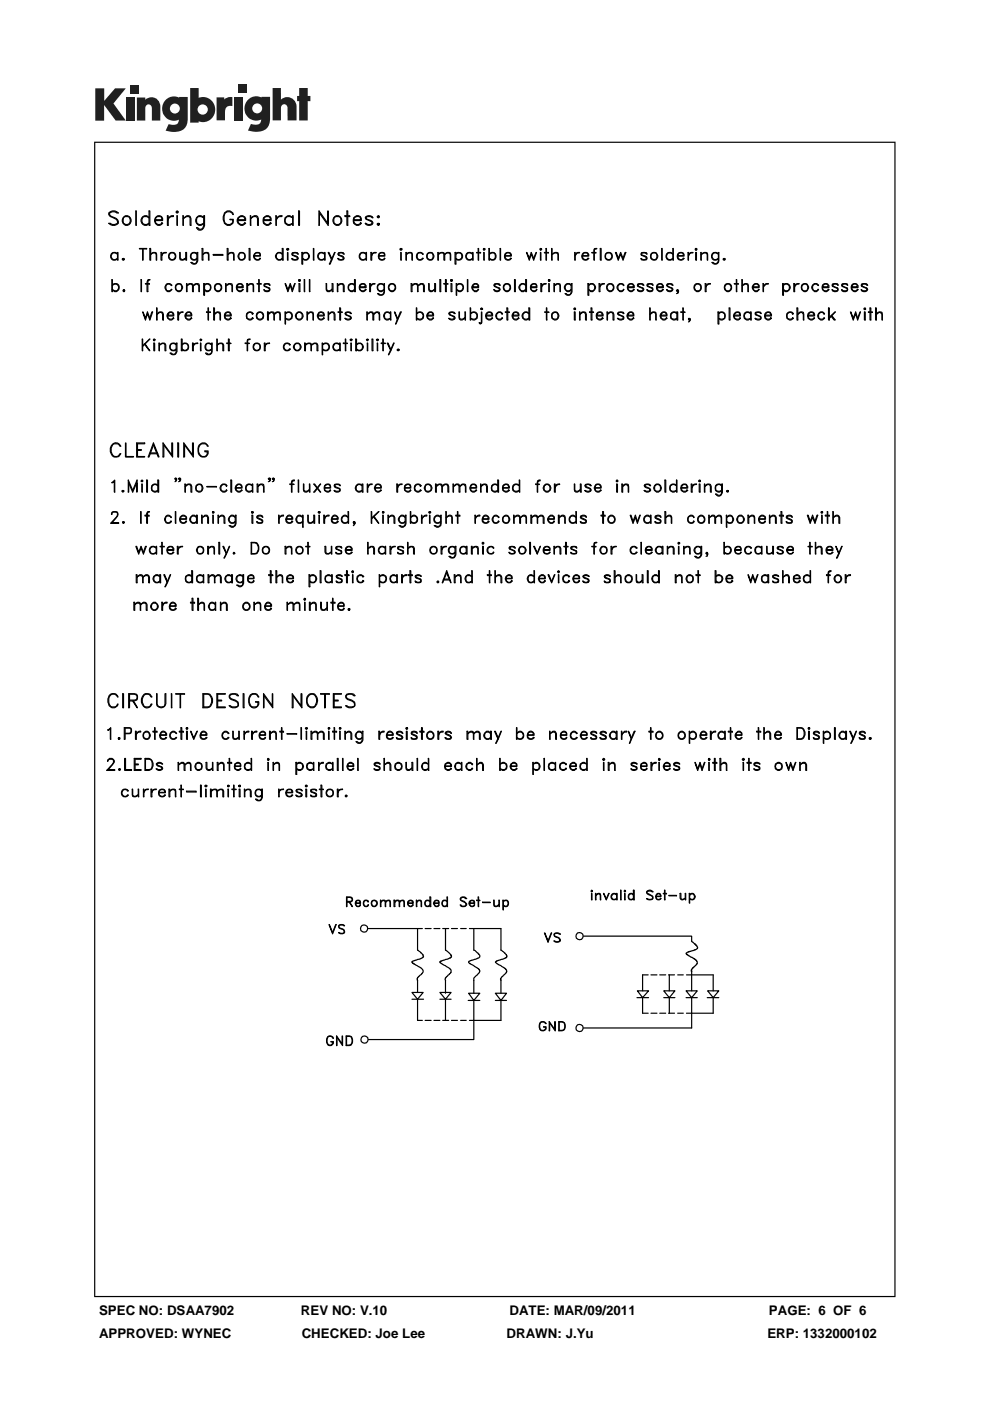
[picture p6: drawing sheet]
<svg xmlns="http://www.w3.org/2000/svg" width="210mm" height="297mm" viewBox="0 0 210 297" stroke-linecap="round" stroke-linejoin="round" font-family="sans-serif">
<defs><g id="words">
<g font-size="2.8">
<text x="21" y="278.7">SPEC NO: DSAA7902</text>
<text x="63.8" y="278.7">REV NO: V.10</text>
<text x="108.1" y="278.7">DATE: MAR/09/2011</text>
<text x="163.1" y="278.7">PAGE: 6 OF 6</text>
<text x="21" y="283.6">APPROVED: WYNEC</text>
<text x="64" y="283.6">CHECKED: Joe Lee</text>
<text x="107.5" y="283.6">DRAWN: J.Yu</text>
<text x="162.8" y="283.6">ERP: 1332000102</text>
</g>
</g></defs>
<g fill="#231f20">
<path d="M20.2 18.7h1.9v2.7l2.3-2.7h2.3l-2.6 3.2 2.6 3.7h-2.2l-2.4-3.3v3.3h-1.9z"/>
<path d="M26.7 20.7h1.8v4.9h-1.8z"/>
<path d="M49.6 20.7h1.8v4.9h-1.8z"/>
<path d="M27.6 18h1.8v1.8h-1.8z"/>
<path d="M50.6 17.9h1.8v1.8h-1.8z"/>
<path d="M29 20.7h1.8v.4a1.9 1.9 0 0 1 2.2-.3 1.9 1.9 0 0 1 1 2v2.8h-1.8v-2.7a.7 .7 0 0 0-.7-.8 .7 .7 0 0 0-.7 .8v2.7h-1.8z"/>
<path d="M45.9 20.6h1.7v.5a2.02 2.02 0 0 1 1.7-.5v1.9h-.2a1.12 1.12 0 0 0-1.4 1.3v1.7h-1.8z"/>
<path d="M57.8 18.7h1.8v2.4a1.98 1.98 0 0 1 2.2-.3 1.98 1.98 0 0 1 1.1 2v2.7h-1.9v-2.6a.7 .7 0 0 0-.7-.8 .7 .7 0 0 0-.7 .8v2.6h-1.8z"/>
<path d="M63.5 18.7h1.8v1.6h.5v1.1h-.5v4.1h-1.8v-4.1h-.5v-1.1h.5z"/>
<path d="M40.3 18.7v7.3h1.8v-.3a2.63 2.63 0 0 0 3.5-2.5 2.63 2.63 0 0 0-3.5-2.5v-2zM41.9 23.2a1.1 1.1 0 0 1 2.2 0 1.1 1.1 0 0 1-2.2 0z"/>
<path d="M35.3 21a2.56 2.56 0 0 0-.6 3.3 2.56 2.56 0 0 0 3.2 1.1 1.09 1.09 0 0 1-1.5 1.1l-.6-.2-.7 1.4a5.3 5.3 0 0 0 3.8-.2 2.69 2.69 0 0 0 .9-2.4v-4.5h-1.8v.1l-.8-.2a2.44 2.44 0 0 0-1.9 .5zM36 23a1.06 1.06 0 0 1 2.1 0 1.06 1.06 0 0 1-2.1 0z"/>
<path d="M52.8 21a2.56 2.56 0 0 0-.6 3.3 2.56 2.56 0 0 0 3.2 1 1.09 1.09 0 0 1-1.5 1.1l-.7-.1-.6 1.4a5.3 5.3 0 0 0 3.7-.3 2.69 2.69 0 0 0 1-2.3v-4.6h-1.8v.2l-.9-.3a2.44 2.44 0 0 0-1.8 .6zM53.5 23a1.06 1.06 0 0 1 2.1 0 1.06 1.06 0 0 1-2.1 0z"/>
</g>
<path d="M20 30v245h169.9v-245zM20.2 30.3h169.5v244.5h-169.5z" fill="#000"/>
<g fill="none" stroke="#000" stroke-width=".25">
<path d="M23.1 45.1a1.38 1.38 0 0 1 2 0h-.3a1.1 1.1 0 0 0-1.6 0v.4a2.19 2.19 0 0 0 1.5 .8 .72 .72 0 0 1 .1 1.3 1.35 1.35 0 0 1-1.7-.3h.3a1.1 1.1 0 0 0 1.5 0v-.4l-.2-.4a2.14 2.14 0 0 1-1.6-1zM23.7 59.3l.1 2.5zM23.8 53.7l.3-.2 .6 .1 .2 .3-.8-.3-.3 .1-.2 .5a.74 .74 0 0 0 .8 .9l.5-.3-.2 .3-.6 .1a.85 .85 0 0 1-.6-.7 .85 .85 0 0 1 .3-.8zM24.9 53.5l.1 1.6zM25.9 54.9l.3-.1 .2 .3h-.3zM26.1 54.9h.1M26.1 54.9l.1 .2zM26.4 46a.85 .85 0 0 1 1.2 .6 .83 .83 0 0 1-.4 .9 .83 .83 0 0 1-1-.2 1.39 1.39 0 0 1 .2-1.3zM28.8 44.7l.1 3.1zM29.6 52.7l1.5 .1zM29.9 59.3l.1 2.5zM30.3 52.8v2.3v-2.3"/>
<path d="M30.3 45.9a.82 .82 0 0 1 1.3 .3l-.5-.3h-.4a.87 .87 0 0 0-.6 1.1 .87 .87 0 0 0 1 .6l.5-.3a.98 .98 0 0 1-1.5 .1 .98 .98 0 0 1 .2-1.5zM31.4 59.4v2.4h-.2v-2l.2-.4 .4-.1-.4 .2M31.6 44.7h.2v3.1h-.2zM31.8 52.7h.2v2.4h-.2zM32 54a.89 .89 0 0 1 1.1-.4l.1 1.5-.1-1.1a.54 .54 0 0 0-.8-.3zM33 46.6h1.3l-.1-.6a.88 .88 0 0 0-1.2 .2 .88 .88 0 0 0 .2 1.2l.7 .2 .3-.2 .1-.2 .2 .1a.96 .96 0 0 1-1.4 .2 .96 .96 0 0 1-.1-1.3 .96 .96 0 0 1 1.3-.2l.2 .8h-1.5M34.2 53.5h.1v1.6h-.1zM34.4 53.9l.5-.4 .4 .1a.74 .74 0 0 0-1 .6zM35.5 45.7h.2v2.1h-.2zM35.8 46.2l.6-.5h.4v.2a.88 .88 0 0 0-1.1 .7zM36.1 53.7h.8l.3 .5a.7 .7 0 0 1-.7 .9 .7 .7 0 0 1-.7-.9zM37.4 44.9l.2-.2 .2 .4h-.3z"/>
<path d="M37.5 44.9h.1M37.5 45.7l.1 2.1zM37.5 44.9l.1 .2zM38.1 53.5l.1 1.2 .2 .2 .4 .2 .6-.4a.89 .89 0 0 1-1.2 .4zM38.8 45.7l.1 2.1zM38.9 46.3l.8-.6 .6 .2 .2 .4v1.5h-.2v-1.5a.61 .61 0 0 0-.9-.3zM39.4 53.5h.2v1.6h-.2zM40.7 53.7l.4-.2 .5 .1 .2 .3-.5-.3a.73 .73 0 0 0-.8 .7 .73 .73 0 0 0 .8 .8l.5-.3-.2 .3-.5 .1a.85 .85 0 0 1-.7-.7 .85 .85 0 0 1 .3-.8zM41.8 53.5h.1v1.8a.78 .78 0 0 1-.6 .7 .78 .78 0 0 1-.8-.4l.6 .3a.59 .59 0 0 0 .7-.6zM41.9 45.9a.85 .85 0 0 1 1.3 .3l-.6-.3-.7 .1a1.03 1.03 0 0 0 .3 1.6l1-.3a.98 .98 0 0 1-1.5 .1 .98 .98 0 0 1 .2-1.5zM42.9 52.7h.1v2.4h-.1zM43 54a.89 .89 0 0 1 1.2-.4l.1 1.5-.1-1.1a.58 .58 0 0 0-.8-.3z"/>
<path d="M43.2 45.7h.2v2.2a.89 .89 0 0 1-.7 .9 .89 .89 0 0 1-1-.5h.2l.5 .3 .6-.1 .2-.6zM45.2 54h2.1v.1h-2.1zM47.6 45.1a1.02 1.02 0 0 1 1.1-.4 1.02 1.02 0 0 1 .8 .8 1.01 1.01 0 0 0-1.2-.6 1.01 1.01 0 0 0-.8 1 1.4 1.4 0 0 0 .7 1.7 1.03 1.03 0 0 0 1.2-.6v-.4l-.6-.1h.7a1.01 1.01 0 0 1-.7 1.3 1.01 1.01 0 0 1-1.3-.8 2.04 2.04 0 0 1 .1-1.9zM48.2 52.7h.2v2.4h-.2zM48.4 54a.89 .89 0 0 1 1.2-.4v1.5v-1.1a.54 .54 0 0 0-.9-.3zM50.5 46.6h1.4v-.3a.73 .73 0 0 0-1.1-.3 .84 .84 0 0 0-.2 1.3 .84 .84 0 0 0 1.3-.1l.2 .1a.99 .99 0 0 1-1.4 .3 .99 .99 0 0 1-.2-1.5 .99 .99 0 0 1 1.4-.1l.2 .8h-1.6M52.9 52.7h.1v2.4h-.1zM53.1 45.7l.1 2.1zM53.6 45.9l.4-.2 .6 .2 .2 .4v1.5h-.2v-1.5a.67 .67 0 0 0-1-.3l-.4 .3zM54 54.2h1.1v-.2a.68 .68 0 0 0-1-.2 .68 .68 0 0 0 .1 1.1l.6 .2 .3-.4 .1 .1a.82 .82 0 0 1-1.1 .1 .82 .82 0 0 1-.1-1.1 .82 .82 0 0 1 1.1-.1l.1 .6h-1.2M54.9 59.3l.1 2.5zM55.9 46.6h1.4v-.3a.73 .73 0 0 0-1.1-.3 .84 .84 0 0 0-.2 1.3 .84 .84 0 0 0 1.3-.1l.2 .1a.98 .98 0 0 1-1.5 .1 .98 .98 0 0 1 .2-1.5 .82 .82 0 0 1 1 0 .82 .82 0 0 1 .3 .9h-1.6"/>
<path d="M58.5 45.7l.1 2.1zM58.9 53.6a.72 .72 0 0 1 1 .3l-.4-.3a.73 .73 0 0 0-.9 .7 .73 .73 0 0 0 .9 .8l.4-.3a.8 .8 0 0 1-1.3 .1 .8 .8 0 0 1 .3-1.3zM59 45.9l.4-.2h.4v.2a.92 .92 0 0 0-1.2 .7zM59.9 52.7h.1v2.4h-.1zM60.5 46.2a.95 .95 0 0 1 1.6 0l-.6-.3a.86 .86 0 0 0-1 .9 .86 .86 0 0 0 1 .8l.6-.3a1 1 0 0 1-1.4 .2 1 1 0 0 1-.2-1.3zM60.8 52.8l.3-.1 .1 .2-.2 .1zM61 52.8h.1M61 53.5l.1 1.6zM61 52.8l.1 .1zM62 54l.8 .3 .5 .5a1.01 1.01 0 0 1-1.3 .3l-.1-.3 .3 .3M62 53.7h1.1M62 54.9l.4 .2 .7-.2"/>
<path d="M62.1 45.7l.1 2.1zM62.2 53.6l-.2 .3 .2 .2M63 53.6l.1 .3h.2a1.01 1.01 0 0 0-1.3-.3v.5l1.1 .4M63 54.5v.6M63.3 59.4l.3-.1 .1 .2-.3 .1zM63.3 44.7h.2v3.1h-.2zM63.4 59.4h.1M63.4 59.4h.2v.1h-.2zM64 53.5h.2v2.5h-.2zM64.2 53.9a.8 .8 0 0 1 1.2-.2 .8 .8 0 0 1 0 1.2 .8 .8 0 0 1-1.2-.1l.4 .3a.73 .73 0 0 0 .9-.8 .73 .73 0 0 0-.9-.7zM64.5 59.3l.1 2.5zM65.6 59.3l.1 2.5z"/>
<path d="M66.5 52.7l.1 2.4zM67.7 44.7l1.8 2.6 .1-2.6v3.1l-1.9-2.7v2.7zM67.7 53.7l.4-.2 .5 .1 .2 .3-.8-.3-.3 .1-.2 .5a.74 .74 0 0 0 .8 .9l.5-.3-.2 .3-.5 .1a.85 .85 0 0 1-.7-.7 .85 .85 0 0 1 .3-.8zM68.8 53.5l.1 1.6zM70.4 54.9l-.6-1.4h-.2l.8 1.6M71 53.5l-1 2.5h-.1zM71 45.9a.97 .97 0 0 1 1.3 .3 .97 .97 0 0 1-.2 1.3 .97 .97 0 0 1-1.3-.2 1.04 1.04 0 0 1 .2-1.4zM71 46a.99 .99 0 0 1 1.2 .2 1.1 1.1 0 0 1-.4 1.4h-.5l-.3-.2a1.08 1.08 0 0 1 0-1.4zM71.8 54l.9 .3 .3 .5a.82 .82 0 0 1-1.4 0h.2l.1 .3M71.8 53.7h1M71.8 54.9l.3 .2 .7-.2M71.9 53.6v.5"/>
<path d="M72.7 53.6l.1 .3h.2a.82 .82 0 0 0-1.4 0l.2 .2 1 .4M72.7 54.5v.6M73.2 45.7h1v.2h-1zM73.6 44.7h.2v3.1h-.2zM75 46.6h1.5l-.1-.6-.9-.1a.89 .89 0 0 0-.5 1 .89 .89 0 0 0 .9 .7l.5-.2 .1-.2 .1 .1a.98 .98 0 0 1-1.5 .1 .98 .98 0 0 1 .3-1.5 .8 .8 0 0 1 .9 0 .8 .8 0 0 1 .3 .9h-1.6M75.2 59.3h.2v2.5h-.2zM76.5 53.7l.4-.2 .5 .1 .2 .3-.8-.3-.3 .1-.2 .5a.74 .74 0 0 0 .8 .9l.5-.3-.2 .3-.5 .1a.85 .85 0 0 1-.7-.7 .85 .85 0 0 1 .3-.8zM77.6 53.5l.1 1.6zM77.6 46.3l1.3 .6 .2 .4a.95 .95 0 0 1-1.6 0h.1l.1 .3M77.6 47.4l.5 .2 .8-.2M77.6 46h1.3M77.7 45.9v.6"/>
<path d="M78.7 53.5h.1v1.6h-.1zM78.7 45.9l.4 .3a.95 .95 0 0 0-1.6 0 2.19 2.19 0 0 0 1.4 .8M78.7 46.9l.2 .3-.2 .4M78.9 53.9l.5-.4 .4 .1a.74 .74 0 0 0-1 .6zM80 45.9l.4-.2v.3l-.2 .2zM80 47.4h.4v.4l-.4-.2zM80.2 45.9h.1M80.2 47.4h.1M80.2 45.9l.2 .1zM80.2 47.4h.2v.2h-.2zM80.4 54.2h1.1v-.2a.68 .68 0 0 0-1-.2 .68 .68 0 0 0 .1 1.1l.6 .2 .3-.4 .1 .1a.79 .79 0 0 1-1.1 .1 .79 .79 0 0 1-.1-1.1 .79 .79 0 0 1 1.1-.1l.1 .6h-1.2M84.8 52.8l.3-.1 .2 .2-.3 .1z"/>
<path d="M85 52.8h.1M85 53.5l.1 1.6zM85 52.8l.1 .1zM86.1 53.5l.1 1.6zM86.2 54a.89 .89 0 0 1 1.2-.4l.1 1.5-.1-1.1a.54 .54 0 0 0-.9-.3zM88.6 53.7l.4-.2 .5 .1 .2 .3v.1a.65 .65 0 0 0-.9-.4 .65 .65 0 0 0-.3 .9 .62 .62 0 0 0 .5 .6 .62 .62 0 0 0 .7-.4v.1l-.2 .3-.5 .1a.86 .86 0 0 1-.7-.7 .86 .86 0 0 1 .3-.8zM92.9 53.5l.1 1.6zM93 54a.89 .89 0 0 1 1.1-.4l.2 .4v1.1h-.2v-1.1a.54 .54 0 0 0-.8-.3zM93.3 59.3h.2v2.5h-.2zM94.5 59.3h.2v2.5h-.2zM94.7 53.6h.8l.1 1.5-.1-1.1a.58 .58 0 0 0-.8-.3l-.4 .3zM95.6 59.4l.2-.1 .1 .2-.2 .1z"/>
<path d="M95.7 59.4h.1M95.7 59.4h.1v.1h-.1zM96.5 53.5h.2v2.5h-.2zM96.9 53.6l.5-.1a.81 .81 0 0 1 .7 .8 .81 .81 0 0 1-.7 .8h-.5l-.2-.3 .4 .3a.73 .73 0 0 0 .9-.8 .73 .73 0 0 0-.9-.7l-.4 .3zM99.1 53.7l.4-.2 .5 .1 .2 .3-.8-.3-.3 .1-.2 .5a.74 .74 0 0 0 .8 .9l.5-.3-.2 .3-.5 .1a.85 .85 0 0 1-.7-.7 .85 .85 0 0 1 .3-.8zM99.1 59.3l.1 2.5zM100.2 53.5l.1 1.6zM101.1 53.5l.8 .1zM101.4 52.7l.1 2.4zM102.5 52.8h.4v.1l-.3 .1zM102.6 52.8h.1M102.6 53.5l.1 1.6z"/>
<path d="M102.6 52.8l.1 .1zM103.7 52.7l.1 2.4zM103.8 53.9l.3-.3 .5-.1a.84 .84 0 0 1 .6 .8 .84 .84 0 0 1-.6 .9l-.5-.1-.3-.3M103.8 53.9l.8-.3a.75 .75 0 0 1 .5 .9 .75 .75 0 0 1-.8 .6l-.5-.3M106.1 52.7l.1 2.4zM107.1 54.2h1.2v-.2a.6 .6 0 0 0-.9-.3l-.3 .5a.65 .65 0 0 0 .4 .8 .65 .65 0 0 0 .8-.3l.2 .1a.79 .79 0 0 1-1.2 .2 .79 .79 0 0 1 0-1.2 .79 .79 0 0 1 1.2 .2v.3h-1.4M109.1 59.3h.2v2.5h-.2zM111.5 59.3h.2v2.5h-.2zM111.7 53.5l.6 1.3 .4-1.3 .5 1.3 .6-1.3-.6 1.6-.5-1.2-.4 1.2zM114.5 52.8h.4v.1l-.3 .1zM114.6 52.8h.1M114.6 53.5l.1 1.6z"/>
<path d="M114.6 52.8l.1 .1zM115.5 53.5l.8 .1zM115.8 52.7l.1 2.4zM116.3 59.4h.4v.1l-.3 .1zM116.4 59.4h.1M116.4 59.4l.1 .1zM117 52.7l.1 2.4zM117.1 54a1.02 1.02 0 0 1 1.3-.4v1.5v-1.1a.58 .58 0 0 0-.9-.3zM121.9 53.5l.1 1.6zM122.3 53.6l.6-.1a1.12 1.12 0 0 0-.9 .7zM123.5 54.2h1.2v-.2a.6 .6 0 0 0-.9-.3l-.3 .5a.65 .65 0 0 0 .4 .8 .65 .65 0 0 0 .8-.3l.2 .1a.79 .79 0 0 1-1.2 .2 .79 .79 0 0 1 0-1.2 .79 .79 0 0 1 1.2 .2v.3h-1.4M125.5 53.5l.9 .1z"/>
<path d="M126.1 52.8l-.1 2.3v-2l.1-.3 .5-.1-.5 .2M127.3 52.7h.2v2.4h-.2zM130.5 53.5h.2l.4 1.3 .5-1.3 .5 1.3 .5-1.3h.1l-.6 1.6-.5-1.2-.5 1.2zM136 54l1.1 .5v.6a.86 .86 0 0 1-1.1-.3l.1 .3M136 53.7h1.1M136 54.9l.4 .2 .7-.2M136.1 53.6v.5M137 53.6l.2 .3-.1-.3a.86 .86 0 0 0-1.1 .3v.2l1.1 .4M137 54.5l.1 .2-.1 .4M140.4 52.7v2.4zM141.6 53.7l.3-.2 .6 .1 .2 .3-.8-.3-.3 .1-.2 .5a.74 .74 0 0 0 .8 .9l.5-.3-.2 .3-.6 .1a.85 .85 0 0 1-.6-.7 .85 .85 0 0 1 .3-.8zM142.7 52.7l.1 2.4z"/>
<path d="M143.7 54.2h1.2v-.2a.6 .6 0 0 0-.9-.3l-.3 .5a.65 .65 0 0 0 .4 .8 .65 .65 0 0 0 .8-.3l.2 .1a.79 .79 0 0 1-1.2 .2 .79 .79 0 0 1 0-1.2 .79 .79 0 0 1 1.2 .2v.3h-1.4M145.9 53.5l.1 1.6zM146.4 53.6l.6-.1a1.12 1.12 0 0 0-1 .7zM147.5 52.8l.2-.1 .1 .2-.3 .1zM147.5 52.8h.1M147.5 53.5h.2v1.6h-.2zM147.5 52.8h.2v.1h-.2zM148.6 53.5l.1 1.6zM148.7 54a1.02 1.02 0 0 1 1.3-.4l.1 1.5-.1-1.1a.58 .58 0 0 0-.8-.3zM151.2 53.7l.4-.2 .5 .1 .3 .3-.9-.3-.2 .1-.3 .5a.74 .74 0 0 0 .9 .9l.5-.3-.3 .3-.5 .1a.85 .85 0 0 1-.7-.7 .85 .85 0 0 1 .3-.8zM152.4 53.5l.1 1.8a.78 .78 0 0 1-.6 .7 .78 .78 0 0 1-.9-.4l.7 .3 .5-.3 .2-.3zM153.4 54.9l.2-.1 .2 .3h-.2z"/>
<path d="M153.6 54.9h.1M153.6 54.9v.2zM156.2 59.3l.1 2.5zM157.4 59.3v2.5zM23.8 60.5a.81 .81 0 0 1 1.1-.2 .81 .81 0 0 1 .3 1.1 .81 .81 0 0 1-1.1 .3l-.3-.3 .9 .3 .2-.1 .3-.5a.74 .74 0 0 0-.9-.9zM26.2 61.4l.3 .2-.1 .2-.3-.1zM26.2 61.6h.1M26.2 61.6l.2 .1zM30.2 71.9l.1 2.5zM30.3 73.3l1.5-1.4-1.5 1.5M30.3 66.1l.6 1.4 .4-1.4 .5 1.4 .4-1.4h.2l-.6 1.7-.5-1.3-.4 1.3zM30.6 72.9l1.2 1.5-1-1.5"/>
<path d="M30.9 60.1l.8 .1zM32.5 72h.4l-.1 .2h-.2zM32.6 72h.1M32.6 72.7h.2v1.7h-.2zM32.6 72l.2 .1zM33.2 65.3l.1 2.5zM33.6 66.2h.9l.2 .5v1.1h-.2l-.1-1.4-.5-.2-.6 .5zM33.7 72.7l.1 1.7zM33.8 73.2l.6-.5 .6 .1 .2 .4v1.2h-.2v-1.2a.48 .48 0 0 0-.8-.3zM35.3 60.2a.85 .85 0 0 1 1.1 .3v.1a.71 .71 0 0 0-1.3 .1 .71 .71 0 0 0 .8 1l.5-.4a.6 .6 0 0 1-.6 .6 .6 .6 0 0 1-.6-.5 .84 .84 0 0 1 .1-1.2zM35.6 66.8h1.2l-.4-.6a.75 .75 0 0 0-.9 .5 .75 .75 0 0 0 .5 1h.4l.4-.4 .1 .2a.81 .81 0 0 1-1.2 .1 .81 .81 0 0 1-.1-1.1 .81 .81 0 0 1 1.2-.1l.1 .6h-1.3M36.3 72.9l.4-.2 .5 .1 .2 .3-.5-.3a.73 .73 0 0 0-.8 .8 .73 .73 0 0 0 .8 .7l.5-.3-.2 .3-.5 .1a.85 .85 0 0 1-.7-.7 .85 .85 0 0 1 .3-.8z"/>
<path d="M37.4 72.7h.1v1.8a.78 .78 0 0 1-.6 .7 .78 .78 0 0 1-.8-.3l.6 .2a.59 .59 0 0 0 .7-.6zM37.5 60.2a.81 .81 0 0 1 1.2 .7 .81 .81 0 0 1-1.2 .8 .92 .92 0 0 1 0-1.5zM37.7 66.1h.2v1.7h-.2zM38 66.5l.5-.4 .3 .1a.95 .95 0 0 0-.9 .6zM38.5 71.9h.1v2.5h-.1zM38.8 72.8l.5-.1a.84 .84 0 0 1 .7 .9 .84 .84 0 0 1-.7 .8l-.5-.1-.2-.3 .5 .3a.73 .73 0 0 0 .8-.7 .73 .73 0 0 0-.8-.8l-.5 .3zM39.4 66.8h1.2l-.4-.6a.75 .75 0 0 0-.9 .5 .75 .75 0 0 0 .5 1h.4l.4-.4 .1 .2a.81 .81 0 0 1-1.2 .1 .81 .81 0 0 1-.1-1.1 .81 .81 0 0 1 1.2-.1l.1 .6h-1.3M39.6 60.1l.1 1.7zM39.7 60.6a.89 .89 0 0 1 1.1-.4l.2 .4v1.2h-.2v-1.4a.75 .75 0 0 0-1.1 .2zM40.8 72.7h.2v1.7h-.2zM41 60.6a.89 .89 0 0 1 1.2-.4l.1 1.6-.1-1.2-.2-.2-.4-.2zM41.1 73.1l.5-.4 .3 .1a.74 .74 0 0 0-.9 .6z"/>
<path d="M42.4 72l.2-.1 .2 .2-.3 .1zM42.5 72h.1M42.5 72.7l.1 1.7zM42.5 72l.1 .1zM43.2 60.1h.2v2.5h-.2zM43.5 60.2a.81 .81 0 0 1 1.2 .7 .81 .81 0 0 1-1.2 .8l-.1-.3 .4 .3a.73 .73 0 0 0 .9-.8 .73 .73 0 0 0-.9-.7l-.4 .3zM43.8 72.9l.3-.2 .5 .1 .3 .3-.8-.3a.75 .75 0 0 0-.5 .9 .75 .75 0 0 0 .8 .6l.5-.3-.3 .3-.5 .1a.86 .86 0 0 1-.6-.7 .86 .86 0 0 1 .3-.8zM43.8 66.1l.8 .1zM44.1 65.3l.1 2.5zM44.9 72.7l.1 1.8a.73 .73 0 0 1-.6 .7 .73 .73 0 0 1-.8-.3l.6 .2 .6-.2zM45.3 65.3h.2v2.5h-.2zM45.8 66.2h.9l.1 1.6-.1-1.1-.4-.5-.8 .5z"/>
<path d="M45.8 60.4a.69 .69 0 0 1 .8-.1 .69 .69 0 0 1 .3 .8l-.2 .5h-.9l-.2-.5zM46 71.9l.1 2.5zM46.1 73.2a.89 .89 0 0 1 1.2-.4l.1 .4v1.2h-.1v-1.2a.54 .54 0 0 0-.9-.3zM47.7 66.8h1.2l-.1-.4a.69 .69 0 0 0-.8 0 .69 .69 0 0 0-.3 .7l.2 .5a.6 .6 0 0 0 1-.3l.1 .2-.5 .3h-.3a1.01 1.01 0 0 1-.5-1.3 .73 .73 0 0 1 .9-.3 .73 .73 0 0 1 .4 .8h-1.3M47.9 60.1v1.7zM47.9 60.6a.97 .97 0 0 1 1.3-.4l.1 1.6-.1-1.2-.2-.2-.5-.2zM48.1 72.7l.9 .1zM48.5 71.9h.1v2.5h-.1zM50.2 60.8h1.2l-.1-.4a.69 .69 0 0 0-.8-.1 .69 .69 0 0 0-.3 .8l.3 .5a.6 .6 0 0 0 .9-.3l.2 .1a.82 .82 0 0 1-1.5-.2 .82 .82 0 0 1 1-1.1 .82 .82 0 0 1 .5 .9h-1.4M52 72.7l.9 .1zM52.3 66.5a.82 .82 0 0 1 1.4 0l-.2 .2-.1-.3a.72 .72 0 0 0-1.1 .6 .72 .72 0 0 0 1.1 .6l.1-.3 .2 .2-.5 .3h-.3a1.01 1.01 0 0 1-.6-1.3zM52.3 60.1h.2v1.7h-.2z"/>
<path d="M52.5 60.6a.89 .89 0 0 1 1.2-.4l.1 1.6-.2-1.4a.75 .75 0 0 0-1.1 .2zM52.6 72l-.2 2.4v-2.1l.1-.3 .5-.1-.5 .2M54 72.9a.71 .71 0 0 1 1.1 .2 .71 .71 0 0 1-.4 1 .71 .71 0 0 1-.9-.4zM54.5 60.1l.9 .1zM54.7 66.2a.86 .86 0 0 1 1.1 .2 .86 .86 0 0 1 0 1.1l-.5 .3h-.3a1.01 1.01 0 0 1-.5-1.3zM56.1 72.7h.1v1.7h-.1zM56.1 60.6l1.1 .5 .1 .2-.1 .4-.4 .1-.7-.1-.1-.3 .2 .3M56.1 60.4l.3-.2 .8 .2M56.1 61.6h1.1M56.2 60.2v.5M56.3 73.1l.5-.4 .4 .1a.74 .74 0 0 0-1 .6zM56.7 66.1h.2v1.7h-.2z"/>
<path d="M57 60.2l.3 .3a.73 .73 0 0 0-1.3 0l.1 .2 1.1 .5M57 61.1l.2 .2-.2 .4M57.3 66.2h.8l.1 1.6-.1-1.1-.4-.5-.8 .5zM58.5 66.2h.9l.1 1.6-.2-1.4-.5-.2-.6 .5zM60.4 72.9l.4-.2 .5 .1 .3 .3-.2 .1a.6 .6 0 0 0-.9-.3l-.3 .5a.65 .65 0 0 0 .4 .8 .65 .65 0 0 0 .8-.3l.2 .1-.3 .3-.5 .1a.85 .85 0 0 1-.7-.7 .85 .85 0 0 1 .3-.8zM60.5 60.1l.6 1.3 .5-1.3 .4 1.3 .6-1.3-.6 1.7-.4-1.3-.5 1.3zM60.5 66.1l.1 2.6zM60.6 66.5a.85 .85 0 0 1 1.2-.2 .85 .85 0 0 1 .1 1.2l-.5 .3h-.3l-.5-.3a.96 .96 0 0 0 1.1 0 .81 .81 0 0 0-.3-1.3zM62.9 66.5l.4-.3a.75 .75 0 0 1 .9 .5 .75 .75 0 0 1-.5 1h-.4a.89 .89 0 0 1-.4-1.2zM63.4 60.1h.2v1.7h-.2zM64.6 72.7h.2v1.7h-.2zM64.8 73.2a.89 .89 0 0 1 1.2-.4l.1 1.6-.1-1.2a.54 .54 0 0 0-.9-.3z"/>
<path d="M65.1 66.1l.1 1.7zM65.5 66.2h.9l.1 1.6-.2-1.4-.5-.2-.6 .5zM66.1 73.2l.5-.5 .6 .1 .2 .4v1.2h-.2v-1.2a.48 .48 0 0 0-.7-.3zM67.5 66.8h1.2a.59 .59 0 0 0-.6-.6 .59 .59 0 0 0-.6 .6l.2 .8a.72 .72 0 0 0 1-.3l.1 .2-.5 .3a.83 .83 0 0 1-1-1 .83 .83 0 0 1 1.4-.4l.1 .6h-1.3M68.3 72.7l.1 2.5zM68.4 73.1l.3-.3 .5-.1a.84 .84 0 0 1 .7 .9 .84 .84 0 0 1-.7 .8l-.5-.1-.3-.3 .5 .3a.74 .74 0 0 0 .9-.9l-.3-.5-.2-.1zM69.2 60.1l.1 1.2a.54 .54 0 0 0 .8 .3l.4-.3-.6 .5-.6-.1zM69.6 66.1l.1 1.7zM70.1 66.2h.8l.1 .5v1.1h-.1l-.1-1.4-.5-.2-.6 .5zM70.5 60.1h.1v1.7h-.1zM70.9 72.9l.4-.2 .5 .1 .3 .3-.9-.3-.2 .1-.3 .5a.74 .74 0 0 0 .9 .9l.5-.3-.3 .3-.5 .1a.85 .85 0 0 1-.7-.7 .85 .85 0 0 1 .3-.8zM71.6 60.1v1.7z"/>
<path d="M71.6 60.6a.89 .89 0 0 1 1.2-.4l.2 .4v1.2h-.2l-.1-1.4a.75 .75 0 0 0-1.1 .2zM71.7 66.1l.9 .1zM72.1 65.3h.1v2.5h-.1zM72.1 72.7v1.7zM72.8 72.7l.9 .1zM73.2 71.9l.1 2.5zM73.3 66.7l1 .4 .2 .4a.82 .82 0 0 1-1.3 0l.2 .2M73.3 66.4l.4-.2 .6 .2M73.3 67.6h1M73.4 66.2v.5M74.2 60.2a.72 .72 0 0 1 1 .3l-.4-.3a.73 .73 0 0 0-.9 .7 .73 .73 0 0 0 .9 .8l.4-.3a.74 .74 0 0 1-1 .4 .74 .74 0 0 1-.4-1zM74.3 66.2v.3h.2a.82 .82 0 0 0-1.3 0l.1 .2 1 .5"/>
<path d="M74.3 67.1v.6M74.3 72l.2-.1 .2 .2-.3 .1zM74.4 72h.1M74.4 72.7l.1 1.7zM74.4 72l.1 .1zM75.4 71.9h.2v2.5h-.2zM75.6 73.1a.8 .8 0 0 1 1.2-.1 .8 .8 0 0 1 0 1.1 .8 .8 0 0 1-1.2-.1l.4 .3a.73 .73 0 0 0 .9-.7 .73 .73 0 0 0-.9-.8zM76.3 60.8h1.2v-.2a.71 .71 0 0 0-1.2 0 .71 .71 0 0 0 .5 1.1l.6-.1 .1-.3 .1 .1a.82 .82 0 0 1-1.4-.2 .82 .82 0 0 1 .9-1.1 .82 .82 0 0 1 .5 .9h-1.3M77.7 72l.3-.1v.3zM77.8 66.1l.1 1.7zM77.9 72h.1M77.9 72.7l.1 1.7z"/>
<path d="M77.9 72l.1 .1zM78.3 66.2h.8l.2 .5v1.1h-.2l-.1-1.4-.5-.2-.6 .5zM78.4 60.1h.2v1.7h-.2zM78.7 60.5l.2-.3 .6-.1a1.12 1.12 0 0 0-.9 .7zM78.9 71.9h.2v2.5h-.2zM79.6 66.2h.8l.1 1.6-.1-1.1-.3-.5h-.3l-.5 .5zM79.8 72l.3-.1 .2 .2-.3 .1zM80 72h.1M80 72.7l.1 1.7zM80 72l.1 .1zM80.1 60.5a.82 .82 0 0 1 1.4 0l-.6-.3a.73 .73 0 0 0-.8 .7 .73 .73 0 0 0 .8 .8l.6-.3a.82 .82 0 0 1-1.2 .2 .82 .82 0 0 1-.2-1.1zM80.9 72.7l.8 .1z"/>
<path d="M81.2 71.9l.1 2.5zM81.5 60.1v1.8a.78 .78 0 0 1-.6 .7 .78 .78 0 0 1-.8-.3h.3a.6 .6 0 0 0 .8 .1l.3-.5zM81.7 66.2a.85 .85 0 0 1 1.1 .3l-.5-.3a.75 .75 0 0 0-.8 .6 .75 .75 0 0 0 .5 .9l.8-.2-.5 .3a.89 .89 0 0 1-.9-.5 .89 .89 0 0 1 .3-1.1zM82.7 60.4a.69 .69 0 0 1 .8-.1 .69 .69 0 0 1 .3 .8l-.2 .5h-.9l-.2-.5zM82.8 66.1l.1 1.7zM82.9 74.1l-.6-1.4h-.2l.8 1.7M83.5 72.7l-.6 1.7-.5 .8zM84.2 74.1l.3-.1 .2 .3-.3 .1zM84.3 67.6l-.6-1.5 .6 1.7M84.4 74.1h.1M84.4 74.1l.1 .2zM84.9 66.1h.2l-1.2 2.6z"/>
<path d="M87.2 60.1h.2v1.7h-.2zM87.4 60.6a.89 .89 0 0 1 1.2-.4v1.6l-.1-1.4a.75 .75 0 0 0-1.1 .2zM88.3 65.3l.1 2.5zM88.4 66.5a.85 .85 0 0 1 1.2-.2 .85 .85 0 0 1 .2 1.2l-.6 .3h-.3l-.5-.3a.96 .96 0 0 0 1.2 0 .81 .81 0 0 0-.4-1.3zM88.6 60.6l.6-.5 .6 .1 .2 .4v1.2h-.2l-.1-1.4-.5-.2zM90.7 66.8h1.2l-.4-.6a.75 .75 0 0 0-.9 .5 .75 .75 0 0 0 .5 1h.4l.4-.4 .1 .2a.81 .81 0 0 1-1.2 .1 .81 .81 0 0 1-.1-1.1 .81 .81 0 0 1 1.2-.1l.1 .6h-1.3M90.9 60.1l.1 1.2a.58 .58 0 0 0 .9 .3l.3-.3-.6 .5-.6-.1zM92.2 60.1h.2v1.7h-.2zM94.1 60.1l.9 .1zM95.3 66.4l.4-.2 .7 .2M95.3 66.7l1.1 .4 .1 .4a.82 .82 0 0 1-1.3 0l.2 .2M95.3 67.6h1.1"/>
<path d="M95.4 66.2v.5M95.7 60.1h.1v1.7h-.1zM96.3 66.2l.1 .3h.1a.82 .82 0 0 0-1.3 0l.1 .2 1.1 .5M96.3 67.1v.6M96.8 60.1l.1 2.5zM96.9 60.5a.81 .81 0 0 1 1.1-.2 .81 .81 0 0 1 .2 1.1 .81 .81 0 0 1-1.1 .3l-.2-.3 .8 .3 .3-.1 .2-.5a.74 .74 0 0 0-.8-.9zM97.4 66.1l.1 1.2a.54 .54 0 0 0 .8 .3l.3-.3-.6 .5-.5-.1zM98.6 66.1l.1 1.7zM99.7 65.3l.1 2.5zM99.8 66.5a.85 .85 0 0 1 1.2-.2 .85 .85 0 0 1 .2 1.2l-.5 .3h-.4l-.5-.3a.96 .96 0 0 0 1.2 0 .81 .81 0 0 0-.3-1.3zM100.2 60.8h1.2v-.2l-.3-.4a.72 .72 0 0 0-.9 .8 .72 .72 0 0 0 1.1 .6l.1-.3 .1 .1-.4 .4a.97 .97 0 0 1-1-1 .75 .75 0 0 1 .6-.7 .75 .75 0 0 1 .8 .5v.4h-1.3M101.9 65.5l.3-.2 .2 .3h-.3z"/>
<path d="M102.1 65.5h.1M102.1 66.1l.1 2.3-.3 .3-.3-.3h.5zM102.1 65.5l.1 .1zM103.1 66.8h1.3a.6 .6 0 0 0-.4-.6 .6 .6 0 0 0-.7 .3 .82 .82 0 0 0 .1 1.1 .72 .72 0 0 0 1-.3l.1 .2-.5 .3h-.4a1.01 1.01 0 0 1-.5-1.3 .73 .73 0 0 1 .9-.3 .73 .73 0 0 1 .5 .8h-1.4M104.9 60.4l.3-.2 .7 .2M104.9 61.6h1M104.9 60.6l1 .5 .2 .3a.74 .74 0 0 1-.7 .4 .74 .74 0 0 1-.7-.4h.2l.1 .3M105 60.2v.5M105.6 66.2a.72 .72 0 0 1 1 .3l-.1 .2-.3-.5a.75 .75 0 0 0-.9 .5 .75 .75 0 0 0 .4 1h.5l.3-.4 .1 .2a.82 .82 0 0 1-1.3 0 .82 .82 0 0 1 .3-1.3zM105.8 60.2l.1 .3h.2a.82 .82 0 0 0-1.4 0l.2 .2 1 .5M105.8 61.1v.6M107.2 66.1l.8 .1z"/>
<path d="M107.5 65.3h.2v2.5h-.2zM108.8 66.8h1.2a.59 .59 0 0 0-.6-.6 .59 .59 0 0 0-.6 .6l.2 .8a.72 .72 0 0 0 1-.3l.1 .2-.5 .3a.83 .83 0 0 1-1-1 .83 .83 0 0 1 1.4-.4l.1 .6h-1.3M110.5 60.2a.72 .72 0 0 1 1 .3l-.4-.3a.73 .73 0 0 0-.9 .7 .73 .73 0 0 0 .9 .8l.4-.3-.4 .4a.97 .97 0 0 1-1-1zM111.2 66.2a.72 .72 0 0 1 1 .3l-.4-.3a.75 .75 0 0 0-.9 .5 .75 .75 0 0 0 .4 1l.9-.2a.82 .82 0 0 1-1.3 0 .82 .82 0 0 1 .3-1.3zM112.2 65.3h.1v2.5h-.1zM112.6 60.8h1.2v-.2a.71 .71 0 0 0-1.2 0 .71 .71 0 0 0 .5 1.1l.6-.1 .1-.3 .1 .1a.74 .74 0 0 1-1 .4 .74 .74 0 0 1-.4-1 .7 .7 0 0 1 .6-.7 .7 .7 0 0 1 .8 .5v.4h-1.3M114.7 60.1h.2v1.7h-.2zM115 60.5l.2-.3 .6-.1a1.12 1.12 0 0 0-.9 .7zM115.6 66.1l.8 .1zM115.9 65.3l.1 2.5zM116.4 60.1l.1 1.7zM117.2 66.5a.67 .67 0 0 1 .8-.2 .67 .67 0 0 1 .4 .8l-.1 .4a.75 .75 0 0 1-1.1 0 .75 .75 0 0 1 0-1z"/>
<path d="M117.3 66.2a.85 .85 0 0 1 1.2 .7 .85 .85 0 0 1-.9 .9 1.01 1.01 0 0 1-.5-1.3zM117.5 60.1l.1 1.7zM117.6 60.6a.89 .89 0 0 1 1.2-.4l.1 1.6-.2-1.4a.75 .75 0 0 0-1.1 .2zM120.1 60.2a.72 .72 0 0 1 1 .3l-.4-.3a.73 .73 0 0 0-.8 .7 .73 .73 0 0 0 .8 .8l.4-.3-.4 .4a.97 .97 0 0 1-1-1zM121.1 60.1h.2v1.8a.78 .78 0 0 1-.6 .7 .78 .78 0 0 1-.8-.3h.2a.54 .54 0 0 0 1 0zM121.8 65.3l.3 .2-.1 .1h-.3zM121.8 65.5h.1M121.8 66.1h.2v1.7h-.2zM121.8 65.5l.2 .1zM122.9 66.1l.1 1.7zM123.3 66.2h.9l.2 .5v1.1h-.2l-.1-1.4-.5-.2-.6 .5zM124.7 60.1h.2v2.5h-.2z"/>
<path d="M124.9 60.5a.79 .79 0 0 1 1.1-.2 .79 .79 0 0 1 .1 1.1l-.4 .4h-.4l-.4-.4 .4 .3a.73 .73 0 0 0 .9-.8 .73 .73 0 0 0-.9-.7zM125 66.1l.9 .1zM125.4 65.3h.1v2.5h-.1zM126.6 66.8h1.1v-.4a.69 .69 0 0 0-.8 0 .69 .69 0 0 0-.3 .7l.2 .5a.6 .6 0 0 0 .9-.3l.2 .2-.5 .3h-.3a1.01 1.01 0 0 1-.5-1.3 .73 .73 0 0 1 .9-.3 .73 .73 0 0 1 .4 .8h-1.3M127.1 60.1h.1v1.7h-.1zM127.3 60.5l.3-.3 .6-.1a1.12 1.12 0 0 0-1 .7zM128.8 66.1v1.7zM129 60.4a.69 .69 0 0 1 .8-.1 .69 .69 0 0 1 .3 .8l-.2 .5h-.9l-.2-.5zM129.2 66.2h.8l.2 .5v1.1h-.2l-.1-1.4-.5-.2-.6 .5zM131.1 66.4l.4-.2 .7 .2M131.1 66.7l1.1 .4 .1 .4a.82 .82 0 0 1-1.3 0l.2 .2M131.1 67.6h1.1"/>
<path d="M131.2 66.2v.5M131.3 60.2a.72 .72 0 0 1 1 .3l-.1 .1a.71 .71 0 0 0-1.1 0 .71 .71 0 0 0 .4 1.1l.6-.1 .1-.3 .1 .1-.4 .4a.97 .97 0 0 1-1-1zM132.1 66.2l.2 .3-.1-.3a1.01 1.01 0 0 0-1.2 .3l.1 .2 1.1 .5M132.1 67.1l.1 .2-.1 .4M133.2 66.8h1.1l-.3-.6a.75 .75 0 0 0-.9 .5 .75 .75 0 0 0 .5 1h.4l.3-.4 .1 .2a.81 .81 0 0 1-1.1 .1 .81 .81 0 0 1-.1-1.1 .81 .81 0 0 1 1.1-.1l.1 .6h-1.2M133.2 60.8h1.1v-.4a.69 .69 0 0 0-.8-.1 .69 .69 0 0 0-.3 .8l.2 .5a.6 .6 0 0 0 .9-.3l.2 .1a.82 .82 0 0 1-1.4-.2 .82 .82 0 0 1 .9-1.1 .82 .82 0 0 1 .5 .9h-1.3M135.3 60.6l1.1 .5 .1 .2a.65 .65 0 0 1-.8 .5l-.4-.1-.1-.3 .2 .3M135.3 60.4l.4-.2 .7 .2M135.3 61.6h1.1M135.4 60.2l-.1 .3 .1 .2M136.3 60.2l.1 .3h.1a1.01 1.01 0 0 0-1.2-.3v.5l1.1 .5M136.3 61.1v.6"/>
<path d="M137.3 60.6l1.1 .5v.6a.75 .75 0 0 1-1.2-.3l.3 .3M137.3 61.6h1.1M137.3 60.4l.4-.2 .7 .2M137.5 60.2l-.2 .3 .2 .2M137.8 65.3l.1 2.5zM138.2 66.2h.9l.1 1.6-.2-1.4-.5-.2-.6 .5zM138.3 60.2l.2 .3a.73 .73 0 0 0-1.3 0l.1 .2 1.1 .5M138.3 61.1v.6M139.3 60.8h1.2l-.1-.4a.69 .69 0 0 0-.7-.1 .69 .69 0 0 0-.4 .8l.3 .5a.6 .6 0 0 0 .9-.3l.2 .1a.82 .82 0 0 1-1.4-.2 .82 .82 0 0 1 .9-1.1 .82 .82 0 0 1 .5 .9h-1.4M140.2 66.8h1.2l-.4-.6a.75 .75 0 0 0-.9 .5 .75 .75 0 0 0 .5 1h.4l.4-.4 .1 .2a.81 .81 0 0 1-1.2 .1 .81 .81 0 0 1-.1-1.1 .81 .81 0 0 1 1.2-.1l.1 .6h-1.3M141.5 60.4l.4-.2 .7 .2M141.5 60.6l1.1 .5 .1 .3a.74 .74 0 0 1-.7 .4 .74 .74 0 0 1-.6-.4h.1l.1 .3"/>
<path d="M141.5 61.6h1.1M141.6 60.2v.5M142.5 60.2l.1 .3h.1a.82 .82 0 0 0-1.3 0l.1 .2 1.1 .5M142.5 61.1v.6M142.6 66.2a.72 .72 0 0 1 1 .3l-.5-.3a.74 .74 0 0 0-.8 .6 .74 .74 0 0 0 .5 .9l.8-.2-.5 .3h-.3a1.01 1.01 0 0 1-.5-1.3zM143.6 66.1h.1v1.7h-.1zM143.7 61.6h.1M143.7 61.6v.1zM143.7 61.8l.2 .1M143.7 62.2l.2-.5-.2 .1-.2-.1 .2-.3 .2 .2v.3l-.4 .4M144.4 66.1l.9 .1zM144.8 65.3l.1 2.5z"/>
<path d="M146.1 67.6h.1M146.1 67.6l.1 .1zM146.2 67.8l.2 .1M146.2 68.2l.2-.5-.3 .1v-.3l.3 .1v.3l-.4 .4M149.6 60.1h.1v1.7h-.1zM149.8 60.5l.3-.3 .6-.1a1.12 1.12 0 0 0-1 .7zM152.3 66.1h.2v2.6h-.2zM152.6 66.2a.86 .86 0 0 1 1.1 .2 .86 .86 0 0 1 0 1.1l-.5 .3h-.3l-.4-.3a1.05 1.05 0 0 0 1.1 0 .78 .78 0 0 0 .1-.9 .78 .78 0 0 0-.8-.4l-.4 .3zM154 60.4a.69 .69 0 0 1 .8-.1 .69 .69 0 0 1 .3 .8l-.3 .5h-.8l-.3-.5zM154.7 65.3h.1v2.5h-.1zM155.8 60.1l.8 .1zM155.8 66.8h1.1v-.4a.72 .72 0 0 0-1.2 .6 .72 .72 0 0 0 1.2 .6v-.3l.1 .2-.1 .2-.6 .1-.5-.3a.81 .81 0 0 1 0-1.1 .81 .81 0 0 1 1.1 0l.1 .6h-1.2"/>
<path d="M157.4 60.6a.89 .89 0 0 1 1.2-.4l.1 1.6-.2-1.4a.75 .75 0 0 0-1.1 .2zM157.9 66.5a.82 .82 0 0 1 1.3 0l-.5-.3a.74 .74 0 0 0-.8 .9l.1 .4a.96 .96 0 0 0 1.2 0l-.5 .3h-.3a1.01 1.01 0 0 1-.5-1.3zM159.2 66.1l.1 1.7zM159.7 60.8h1.2v-.2l-.3-.4a.72 .72 0 0 0-.9 .8 .72 .72 0 0 0 1.1 .6l.1-.3 .1 .1-.4 .4a.97 .97 0 0 1-1-1 .75 .75 0 0 1 .6-.7 .75 .75 0 0 1 .8 .5v.4h-1.3M160.2 66.7l1.1 .4v.6a.81 .81 0 0 1-1.1-.2l.2 .2M160.2 67.6h1.1M160.2 66.4l.5-.2 .6 .2M160.4 66.2l-.2 .3 .2 .2M161.3 66.2l.1 .3a.73 .73 0 0 0-1.2 0v.2l1.1 .5M161.3 67.1v.6M161.9 60.1v1.7zM162.3 66.8h1.2l-.1-.4a.69 .69 0 0 0-.8 0 .69 .69 0 0 0-.3 .7l.2 .5a.6 .6 0 0 0 1-.3l.1 .2-.5 .3h-.3a1.01 1.01 0 0 1-.5-1.3 .73 .73 0 0 1 .9-.3 .73 .73 0 0 1 .4 .8h-1.3"/>
<path d="M162.4 60.2l.6-.1-.5 .1-.6 .6zM166 60.1h.2v2.5h-.2zM166.3 60.2a.84 .84 0 0 1 1.3 .7 .84 .84 0 0 1-1.3 .8l-.1-.3 .4 .3a.73 .73 0 0 0 .8-.8 .73 .73 0 0 0-.8-.7l-.4 .3zM166.9 66.5a.82 .82 0 0 1 1.4 0l-.2 .2-.1-.3a.72 .72 0 0 0-1.1 .6 .72 .72 0 0 0 1.1 .6l.1-.3 .2 .2-.5 .3h-.4a1.01 1.01 0 0 1-.5-1.3zM168.4 60.1h.1v1.7h-.1zM168.6 60.5l.3-.3 .6-.1a1.12 1.12 0 0 0-1 .7zM169 65.3h.2v2.5h-.2zM169.6 66.2h.8l.1 1.6-.1-1.1-.3-.5h-.3l-.6 .5zM170.3 60.2a.81 .81 0 0 1 1.2 .7 .81 .81 0 0 1-1.2 .8 .92 .92 0 0 1 0-1.5zM171.4 66.8h1.3a.6 .6 0 0 0-.4-.6 .6 .6 0 0 0-.7 .3 .82 .82 0 0 0 .1 1.1 .72 .72 0 0 0 1-.3l.1 .2-.5 .3h-.4a1.01 1.01 0 0 1-.5-1.3 .73 .73 0 0 1 .9-.3 .73 .73 0 0 1 .5 .8h-1.4M172.6 60.2a.72 .72 0 0 1 1 .3l-.1 .1-.3-.4a.72 .72 0 0 0-.9 .8 .72 .72 0 0 0 1.1 .6l.1-.3 .1 .1-.4 .4a.97 .97 0 0 1-1-1zM173.9 66.2a.72 .72 0 0 1 1 .3l-.1 .2-.3-.5a.75 .75 0 0 0-.9 .5 .75 .75 0 0 0 .4 1h.5l.3-.4 .1 .2a.82 .82 0 0 1-1.3 0 .82 .82 0 0 1 .3-1.3z"/>
<path d="M174.5 60.8h1.1v-.2a.71 .71 0 0 0-1.1 0 .71 .71 0 0 0 .5 1.1l.6-.1v-.3l.2 .1a.82 .82 0 0 1-1.4-.2 .82 .82 0 0 1 .9-1.1 .82 .82 0 0 1 .5 .9h-1.3M175.7 65.3h.2v2.5h-.2zM175.9 67.3l1.3-1.2-1.3 1.4M176.3 66.8l.9 1h-.3l-.7-.8M176.6 60.6l1.1 .5v.6a.75 .75 0 0 1-1.2-.3l.2 .3M176.6 61.6h1.1M176.6 60.4l.4-.2 .7 .2M176.7 60.2l-.1 .3 .1 .2M177.6 60.2l.2 .3a.73 .73 0 0 0-1.3 0l.1 .2 1.1 .5M177.6 61.1v.6M178.6 60.6l1.1 .5 .1 .2-.1 .4-.3 .1-.8-.1-.1-.3 .3 .3M178.6 61.6h1.1"/>
<path d="M178.6 60.4l.3-.2 .8 .2M178.8 60.2l-.2 .3 .2 .2M179.6 60.2l.2 .3a.73 .73 0 0 0-1.3 0l.1 .2 1.1 .5M179.6 61.1v.6M180.4 66.1l.6 1.4 .5-1.4 .4 1.4 .6-1.4-.6 1.7-.4-1.3-.5 1.3zM180.6 60.8h1.2l-.1-.4a.69 .69 0 0 0-.7-.1 .69 .69 0 0 0-.4 .8l.3 .5a.6 .6 0 0 0 .9-.3l.2 .1a.82 .82 0 0 1-1.4-.2 .82 .82 0 0 1 .9-1.1 .82 .82 0 0 1 .5 .9h-1.4M182.8 60.6l1.1 .5 .1 .2a.65 .65 0 0 1-.8 .5l-.4-.1-.1-.3 .2 .3M182.8 60.4l.4-.2 .7 .2M182.8 61.6h1.1M182.9 60.2l-.1 .3 .1 .2M183.3 65.3l.3 .2-.1 .1h-.2zM183.3 65.5h.1"/>
<path d="M183.3 66.1h.2v1.7h-.2zM183.3 65.5l.2 .1zM183.8 60.2l.1 .3h.1a1.01 1.01 0 0 0-1.2-.3v.5l1.1 .5M183.8 61.1v.6M184.2 66.1l.8 .1zM184.5 65.3h.2v2.5h-.2zM185.7 65.3h.2v2.5h-.2zM186.2 66.2h.9l.1 1.6-.1-1.1-.5-.5-.7 .5zM23.8 94.3a1.05 1.05 0 0 1 1.8 .3l-.3-.3a1 1 0 0 0-1.1-.2 1 1 0 0 0-.6 .9 1.61 1.61 0 0 0 .7 1.8h.5l.8-.6-.2 .3a1.12 1.12 0 0 1-1.2 .4 1.12 1.12 0 0 1-.8-1.1v-.8zM26.6 93.9l.1 2.9 1.6 .1h-1.7zM29 93.9h1.7v.2h-1.5v2.7l1.5 .1h-1.7zM29.2 95.4h.8h-.8"/>
<path d="M31.7 96.2h1.8M31.9 96h1.4M32.5 93.9l1.2 3h-.1l-1.1-2.6-.9 2.6h-.2zM34.6 93.9l1.8 2.6v-2.6h.2v3l-1.9-2.6v2.6h-.1zM37.7 93.9h.2v3h-.2zM39 93.9l1.8 2.6v-2.6h.2v3l-1.9-2.6v2.6h-.1zM42.3 94.3a1.04 1.04 0 0 1 1-.4 1.04 1.04 0 0 1 .8 .7h-.1a.99 .99 0 0 0-1.1-.5 .99 .99 0 0 0-.8 .9 1.61 1.61 0 0 0 .8 1.8h.6a.81 .81 0 0 0 .5-1h-.5v-.2h.6a1.06 1.06 0 0 1-1.2 1.3 1.62 1.62 0 0 1-.6-2.6zM23.7 110.8l1.5 .1h-1.7l1.1-1.2a.89 .89 0 0 0 .2-1.1h-1l-.1 .5a.46 .46 0 0 1 .4-.6h.5a.55 .55 0 0 1 .4 .3 .55 .55 0 0 1-.1 .6l-1.2 1.5M23.7 102.3l.6-.5v2.5l-.1-2.3-.2 .3zM25.9 104.1l.2-.1 .2 .2-.3 .1zM26 110.7h.4v.1l-.3 .1zM26 104.1h.1"/>
<path d="M26 104.1l.1 .1zM26.1 110.7h.1M26.1 110.7l.1 .1zM27.2 101.8l.9 2.2 1-2.2v2.5l-.1-1.9-.9 1.9-.8-1.9-.1 1.9zM28.8 115.8h.2l.4 1.3 .5-1.3 .5 1.3 .4-1.3h.2l-.6 1.7-.5-1.3-.5 1.3zM29.8 108.5l.1 2.4zM29.9 102l.3-.2 .1 .2-.2 .1zM30.1 102h.1M30.1 102.6l.1 1.7zM30.1 102h.1zM30.8 109.2h.8v.2h-.8zM31.1 101.8h.2v2.5h-.2z"/>
<path d="M31.4 108.6l-.1 2.3h-.2v-2l.2-.3 .4-.1-.4 .1M32 116l.4-.2 .5 .1 .2 .3-.5-.3a.74 .74 0 0 0-.8 .9l.2 .5 .3 .1 .8-.3-.2 .3-.5 .1a.85 .85 0 0 1-.7-.7 .85 .85 0 0 1 .3-.8zM32.5 102.7a.72 .72 0 0 1 1 .3l-.4-.3a.74 .74 0 0 0-.9 .6 .74 .74 0 0 0 .5 .9l.8-.2-.4 .3h-.4a1.01 1.01 0 0 1-.5-1.3zM33.1 115.8l.1 1.7zM33.5 101.8h.1v2.5h-.1zM34 115.8l.8 .1zM34.3 115l.1 2.5zM35.3 109.4a.59 .59 0 0 1 .6-.2 .59 .59 0 0 1 .4 .5 .65 .65 0 0 0-.9-.3 .65 .65 0 0 0-.3 .9 .6 .6 0 0 0 .5 .6 .6 .6 0 0 0 .7-.5l.1 .2a.83 .83 0 0 1-1.3 .1 .83 .83 0 0 1 .2-1.3zM35.5 116.5h1.2v-.2a.71 .71 0 0 0-1.2 0 .71 .71 0 0 0 .5 1.1l.6-.1 .1-.3 .2 .1a.79 .79 0 0 1-1.2 .2 .79 .79 0 0 1 0-1.2 .79 .79 0 0 1 1.2 .2v.4h-1.4M37.2 108.5l.1 2.4zM37.2 101.5h.1M37.2 101.5h.1z"/>
<path d="M37.3 101.7l.2 .1M37.3 102l.2-.5-.3 .2v-.3l.3 .1v.3l-.4 .3M37.6 115.8h.2v1.7h-.2zM37.9 116.2l.2-.3 .6-.1a1.12 1.12 0 0 0-.9 .7zM38 101.5h.1M38 101.5h.1zM38.1 101.7l.2 .1M38.1 102l.2-.5-.3 .2-.1-.2 .1-.1 .3 .1v.3l-.4 .3M38.2 110h1.3v-.3a.72 .72 0 0 0-1-.2l-.3 .5a.67 .67 0 0 0 .5 .8 .67 .67 0 0 0 .8-.4l.1 .2a.82 .82 0 0 1-1.2 .1 .82 .82 0 0 1-.1-1.2 .82 .82 0 0 1 1.2 0l.1 .6h-1.4M39.2 102.6l.1 1.7zM39.7 102.7h.8l.2 .4v1.2h-.2l-.1-1.4-.5-.2-.6 .4zM40.8 109.2h.5l.4 .5-.4-.3a.73 .73 0 0 0-.9 .7 .73 .73 0 0 0 .9 .7l.4-.2a.79 .79 0 0 1-1.1 .2 .79 .79 0 0 1-.2-1.1z"/>
<path d="M41.7 109.2h.2v1.7h-.2zM41.7 103a.7 .7 0 0 1 1.1 0v1l-.4 .2-.5-.1a.98 .98 0 0 1-.2-1.1zM41.9 102.7a.72 .72 0 0 1 1 .3 .85 .85 0 0 1 0 .9 .85 .85 0 0 1-.8 .4 1.01 1.01 0 0 1-.5-1.3zM42.8 109.2l.1 1.7zM42.9 109.7l.6-.5h.4l.3 .5v1.2h-.1v-1.2a.48 .48 0 0 0-.8-.2zM43.9 103.1l2 .1zM44.1 115.8h.1v1.7h-.1zM44.2 116.3a.89 .89 0 0 1 1.2-.4l.1 1.6-.1-1.2-.3-.4zM45.1 108.6l.1-.1 .2 .1-.2 .2zM45.2 108.6h.1M45.2 109.2v1.7zM46.3 109.2v1.7z"/>
<path d="M46.3 109.7l.6-.5 .6 .2 .2 .3v1.2h-.2v-1.2a.54 .54 0 0 0-.8-.2zM46.4 115h.2v2.5h-.2zM47.1 102.7a.72 .72 0 0 1 1 .3l-.1 .1-.3-.4a.78 .78 0 0 0-.8 .4 .78 .78 0 0 0 0 .9l.8 .2 .2-.1 .1-.3 .1 .2a.82 .82 0 0 1-1.2 0 .82 .82 0 0 1 .2-1.3zM48 117.3l-.6-1.5h-.1l.7 1.7M48.6 115.8l-.6 1.7-.5 .8zM49 101.8h.1v2.5h-.1zM49 109.2h.5l.4 .5-.4-.3a.73 .73 0 0 0-.9 .7 .73 .73 0 0 0 .9 .7l.4-.2a.79 .79 0 0 1-1.1 .2 .79 .79 0 0 1-.2-1.1zM49.6 117.1l.2 .3h-.3zM49.6 117.3h.1M49.6 117.3v.1zM49.9 109.2h.2v1.8a.81 .81 0 0 1-1.2 .6l-.3-.2h.3a.69 .69 0 0 0 .9 0zM50.1 103.4h1.1v-.3l-.3-.4a.78 .78 0 0 0-.8 .4 .78 .78 0 0 0 0 .9l.8 .2 .3-.4 .1 .2a.81 .81 0 0 1-1.1 .1 .81 .81 0 0 1-.1-1.1 .81 .81 0 0 1 1.1-.1l.1 .6h-1.2"/>
<path d="M52.2 103a.82 .82 0 0 1 1.3 0l-.8-.3a.82 .82 0 0 0-.3 1.4l.6 .1 .5-.2-.5 .3h-.3a1.01 1.01 0 0 1-.5-1.3zM53.3 115h.7a1.27 1.27 0 0 1 .8 1.9l-.3 .5-1.2 .1zM53.4 115.1h.6a1.32 1.32 0 0 1 .5 2v.2l-1.1 .1zM53.4 108.6h.3l-.1 .2h-.2zM53.4 108.6h.1M53.4 109.2h.2v1.7h-.2zM53.4 108.6h.2zM53.5 102.6l.1 1.7zM54.5 109.7l1.1 .6 .1 .3a.73 .73 0 0 1-1.2 0l.2 .2M54.5 109.5h1.1M54.5 110.7l.4 .1 .7-.1M54.5 102.6h.2v1.7h-.2z"/>
<path d="M54.7 109.4l-.2 .3 .2 .1M55.1 102.7h.8l.1 1.6-.1-1.2-.4-.4-.8 .4zM55.5 109.4l.2 .3-.1-.3-.3-.2h-.4l-.4 .2v.3l.3 .3 .8 .3M55.5 110.3l.1 .1-.1 .4M57.1 101.5h.1M57.1 101.5h.1zM57.2 102l.1-.5-.2 .2-.2-.2 .2-.1 .2 .1v.3l-.4 .3M57.2 101.7l.1 .1M57.9 101.5h.1M57.9 101.5h.1zM58 101.7l.1 .1M58 102l.1-.5-.1 .2-.2-.2 .1-.1 .2 .1v.3l-.1 .2-.2 .1"/>
<path d="M59.1 109.2l.1 1.7zM59.3 109.7l.5-.5h.3v.2a.74 .74 0 0 0-.9 .6zM60.5 115.8h.1v1.7h-.1zM60.6 116.3a.89 .89 0 0 1 1.2-.4l.1 1.6-.1-1.2-.3-.4zM60.7 110h1.2v-.3a.6 .6 0 0 0-.9-.2l-.3 .5a.69 .69 0 0 0 .3 .7 .69 .69 0 0 0 .8 0l.1-.3 .2 .2-.3 .2-.6 .1a.84 .84 0 0 1-.5-1 .84 .84 0 0 1 1-.6l.4 .4v.4h-1.4M61.5 102.6l.8 .1zM62.1 102l-.2 .3-.1 2v-2l.1-.3 .5-.2v.2h-.5M63.1 109.4a.68 .68 0 0 1 1.1 .3l-.9-.3a.75 .75 0 0 0-.4 .9 .75 .75 0 0 0 .8 .5l.5-.2a.83 .83 0 0 1-1.3 .1 .83 .83 0 0 1 .2-1.3zM63.3 101.8v2.5zM64.2 109.2l.1 2.6zM64.4 102.6v1.2a.54 .54 0 0 0 .9 .3l.3-.3-.6 .5-.6-.1zM64.9 115.8l.8 .1z"/>
<path d="M65.3 109.2l.2 1.5 .5 .1 .6-.4-.4 .4h-.8zM65.3 115l.1 2.5zM65.6 102.6l.1 1.7zM66.6 109.2h.1v1.7h-.1zM66.6 102.6h.1l1.3 1.7zM67.5 108.6l.2-.1 .2 .1-.2 .2zM67.7 108.6h.1M67.7 109.2v1.7zM67.9 102.6l-1.2 1.7h-.1zM68.7 109.2h.1v1.7h-.1zM68.8 103.4h1.2l-.1-.5a.7 .7 0 0 0-1 .1 .98 .98 0 0 0 .2 1.1 .6 .6 0 0 0 .9-.3l.1 .2-.2 .2-.5 .1a1.01 1.01 0 0 1-.6-1.3 .69 .69 0 0 1 .9-.4 .69 .69 0 0 1 .4 .9h-1.3M68.9 109.7l.5-.5h.4v.2a.74 .74 0 0 0-1 .6z"/>
<path d="M68.9 115.8h.2v1.2a.48 .48 0 0 0 .8 .3l.4-.3-.6 .5-.6-.1-.2-.4zM70.3 115.8l.1 1.7zM70.4 110h1.2v-.3a.6 .6 0 0 0-1-.2l-.2 .5a.69 .69 0 0 0 .3 .7 .69 .69 0 0 0 .8 0l.1-.3 .1 .2-.2 .2-.6 .1a.84 .84 0 0 1-.6-1 .84 .84 0 0 1 1-.6l.4 .4v.4h-1.3M71 103.1l1.1 .5v.4a.73 .73 0 0 1-1.2 0l.2 .2M71 102.9l.3-.2 .8 .2M71 104.1h1.1M71.1 102.7l-.1 .3 .1 .2M71.3 116.3l1.1 .5 .1 .3a.73 .73 0 0 1-1.3 0l.3 .3M71.3 117.3h1.1M71.3 116.1l.3-.2 .8 .2M71.5 115.9l-.2 .3 .2 .2M72 102.7l.1 .3a.73 .73 0 0 0-1.2 0l.3 .4 .9 .3"/>
<path d="M72 103.6v.6M72.3 116.8v.6M72.3 115.9l.2 .3a.73 .73 0 0 0-1.3 0l.1 .2 1.1 .5M73.3 116.5h1.2l-.1-.4a.69 .69 0 0 0-.8 0 .69 .69 0 0 0-.3 .7l.3 .5a.6 .6 0 0 0 .9-.3l.2 .1a.79 .79 0 0 1-1.2 .2 .79 .79 0 0 1 0-1.2 .79 .79 0 0 1 1.2 .2v.4h-1.4M73.8 108.5l.1 2.4zM75 110.7h.1M75 110.7l.1 .1zM75.1 111.3l.2-.5-.3 .1v-.3l.3 .1v.3l-.4 .4M75.1 110.9l.2 .1M75.8 102.7a.72 .72 0 0 1 1 .3l-.4-.3a.78 .78 0 0 0-.9 .4 .78 .78 0 0 0 .1 .9l.4 .2 .8-.2a.82 .82 0 0 1-1.3 0 .82 .82 0 0 1 .3-1.3zM76.8 102.6h.2v1.7h-.2zM77.9 102.6l.1 1.7z"/>
<path d="M78 115l.1 2.5zM78.1 116.3l.6-.5 .6 .1 .1 .4v1.2h-.1l-.1-1.4-.5-.2zM78.3 102.7l.6-.1a1.05 1.05 0 0 0-.9 .8zM78.7 108.5l.1 2.4zM78.8 109.8l1.6-1.3-1.6 1.5M79.2 109.5l1.2 1.4-1.1-1.4M79.6 103.4h1.2a.6 .6 0 0 0-.4-.7 .6 .6 0 0 0-.7 .3l-.1 .6 .2 .5a.72 .72 0 0 0 1-.3l.1 .2-.5 .3a.82 .82 0 0 1-.9-1 .82 .82 0 0 1 1.3-.4l.1 .6h-1.3M80.6 116l.3-.2 .6 .1 .2 .3-.5-.3a.74 .74 0 0 0-.8 .9l.2 .5 .3 .1 .8-.3-.2 .3-.6 .1a.85 .85 0 0 1-.6-.7 .85 .85 0 0 1 .3-.8zM81.1 108.6l.2-.1 .2 .1-.3 .2zM81.2 108.6h.1M81.2 109.2l.1 1.7zM81.2 108.6h.1z"/>
<path d="M81.7 115.8l.1 1.7zM82.3 109.2l.1 1.7zM82.4 109.7l.6-.5 .6 .2 .1 .3v1.2h-.1v-1.2a.54 .54 0 0 0-.9-.2zM82.7 115.8h.2v1.7h-.2zM83 116.2l.2-.3 .6-.1a1.12 1.12 0 0 0-.9 .7zM84.2 102.6h.1v1.7h-.1zM84.4 116.3l1.1 .5v.6a.86 .86 0 0 1-1.2-.3l.2 .3M84.4 116.1l.4-.2 .7 .2M84.4 117.3h1.1M84.4 103l.5-.4 .4 .1a.89 .89 0 0 0-1 .7zM84.5 115.9v.5M85.1 109.2h.4l.4 .5-.4-.3a.73 .73 0 0 0-.8 .7 .73 .73 0 0 0 .8 .7l.4-.2a.79 .79 0 0 1-1.1 .2 .79 .79 0 0 1-.1-1.1z"/>
<path d="M85.3 115.9l.3 .3-.1-.3a.86 .86 0 0 0-1.2 .3l.1 .2 1.1 .5M85.3 116.8l.2 .2-.2 .4M85.9 103.4h1.1v-.5a.7 .7 0 0 0-1.1 .1 .98 .98 0 0 0 .2 1.1 .6 .6 0 0 0 .9-.3l.1 .2-.1 .2-.6 .1a1.01 1.01 0 0 1-.5-1.3 .69 .69 0 0 1 .8-.4 .69 .69 0 0 1 .4 .9h-1.2M85.9 109.2h.2v1.8a.81 .81 0 0 1-1.2 .6l-.2-.2h.2a.69 .69 0 0 0 1 0zM86.4 115l.1 2.5zM86.5 116.3a.89 .89 0 0 1 1.2-.4l.2 .4v1.2h-.2l-.1-1.4a.75 .75 0 0 0-1.1 .2zM87 108.5l.1 2.4zM88 103a.82 .82 0 0 1 1.3 0l-.1 .1-.1-.2a.59 .59 0 0 0-1 .1 .82 .82 0 0 0 .1 1.1 .6 .6 0 0 0 1-.3l.1 .2-.5 .3h-.3a1.01 1.01 0 0 1-.5-1.3zM89.4 109.2l.1 1.7zM89.9 109.4l.3-.2h.3v.2a.88 .88 0 0 0-1 .6zM90.3 102.9a.7 .7 0 0 1 1.1 .1 .98 .98 0 0 1-.2 1.1l-.6 .1-.3-.2-.1-.6zM90.9 108.6l.3-.1 .2 .1-.3 .2z"/>
<path d="M91.1 108.6h.1M91.1 109.2l.1 1.7zM91.1 108.6h.1zM92.4 102.6h.1v1.7h-.1zM92.9 102.7h.8l.1 1.6-.1-1.2-.3-.4h-.3l-.6 .4zM93.5 109.2v2.2l-.5 .4h-.4l-.5-.4h.3a.69 .69 0 0 0 .9 0l.2-.4zM93.6 115.8h.1v1.7h-.1zM93.8 116.2l.3-.3 .6-.1a1.12 1.12 0 0 0-1 .7zM94.2 102.7h.8l.2 .4v1.2h-.2l-.1-1.4-.5-.2-.6 .4zM94.6 108.5l.1 2.4zM94.7 109.7l.5-.5 .6 .2 .1 1.5-.1-1.2a.54 .54 0 0 0-.8-.2zM95.4 116l.4-.2 .6 .1 .1 .3-.4-.3a.73 .73 0 0 0-.9 .7 .73 .73 0 0 0 .9 .8l.4-.3-.1 .3-.6 .1a.82 .82 0 0 1-.7-.6 .82 .82 0 0 1 .3-.9z"/>
<path d="M96.1 102.6l.1 1.7zM96.5 115.8h.2v1.8a.78 .78 0 0 1-.6 .7 .78 .78 0 0 1-.8-.3l.5 .2a.59 .59 0 0 0 .7-.6zM96.6 102.7h.8l.1 .4v1.2h-.1l-.1-1.4-.5-.2-.6 .4zM96.7 109.2h.8v.2h-.8zM97 108.5l.1 2.4zM97.8 116l.4-.2 .5 .1 .2 .3-.4-.3a.73 .73 0 0 0-.9 .7 .73 .73 0 0 0 .9 .8l.4-.3-.2 .3-.5 .1a.85 .85 0 0 1-.7-.7 .85 .85 0 0 1 .3-.8zM97.9 102.7h.8l.1 1.6-.1-1.2-.3-.4h-.3l-.6 .4zM98.9 115.8h.2v1.7h-.2zM99.8 103.4h1.2a.6 .6 0 0 0-.4-.7 .6 .6 0 0 0-.7 .3l-.1 .6 .2 .5a.72 .72 0 0 0 1-.3l.1 .2-.5 .3a.82 .82 0 0 1-.9-1 .82 .82 0 0 1 1.3-.4l.1 .6h-1.3M100 115.8h.2v1.7h-.2zM100.2 116.3a.89 .89 0 0 1 1.1-.4l.1 1.6-.1-1.2-.1-.2-.4-.2zM100.8 109.2v1.7z"/>
<path d="M100.9 109.7l.5-.5h.4v.2a.74 .74 0 0 0-1 .6zM101.9 102.6l.1 1.7zM102.3 115.1l.2-.1 .1 .3h-.2zM102.4 110h1.1v-.3a.6 .6 0 0 0-.9-.2l-.2 .5a.69 .69 0 0 0 .3 .7 .69 .69 0 0 0 .8 0v-.3l.2 .2-.2 .2-.6 .1a.84 .84 0 0 1-.6-1 .84 .84 0 0 1 1-.6l.4 .4v.4h-1.3M102.4 115.1h.1M102.4 115.8h.1v1.7h-.1zM102.4 115.1h.1v.2h-.1zM102.4 102.7h.8l.2 .4v1.2h-.2l-.1-1.4-.5-.2-.6 .4zM103.6 116l.4-.2 .6 .1v.4a.71 .71 0 0 0-1.1 0 .71 .71 0 0 0 .5 1.1h.3l.3-.1v-.3l.1 .1-.1 .3-.6 .1a.82 .82 0 0 1-.7-.6 .82 .82 0 0 1 .3-.9zM104.6 102.7a.72 .72 0 0 1 1 .3l-.4-.3a.74 .74 0 0 0-.9 .6 .74 .74 0 0 0 .5 .9l.8-.2-.4 .3h-.4a1.01 1.01 0 0 1-.5-1.3zM104.7 109.4a.59 .59 0 0 1 .6-.2 .59 .59 0 0 1 .4 .5 .65 .65 0 0 0-.8-.3 .65 .65 0 0 0-.3 .9 .6 .6 0 0 0 .5 .6 .6 .6 0 0 0 .6-.5l.1 .2a.83 .83 0 0 1-1.3 .1 .83 .83 0 0 1 .2-1.3zM105.6 101.8h.1v2.5h-.1z"/>
<path d="M106.7 103.4h1.2l-.1-.5a.7 .7 0 0 0-1 .1 .98 .98 0 0 0 .1 1.1 .6 .6 0 0 0 1-.3l.1 .2-.5 .3h-.3a1.01 1.01 0 0 1-.5-1.3 .73 .73 0 0 1 .9-.3 .73 .73 0 0 1 .4 .8h-1.3M106.9 109.4a.79 .79 0 0 1 1 .2 .79 .79 0 0 1 0 1 .8 .8 0 0 1-1.2 .1 .8 .8 0 0 1 .2-1.3zM108.1 116.1l.4-.2 .6 .2M108.1 116.3l1 .5 .2 .3a.82 .82 0 0 1-1.4 0h.2l.1 .3M108.1 117.3h1M108.2 115.9v.5M109 109.2v1.7zM109 109.7l.6-.5 .6 .2 .2 .3v1.2h-.2v-1.2a.54 .54 0 0 0-.8-.2zM109 115.9l.1 .3h.2a.82 .82 0 0 0-1.4 0l.2 .2 1 .5M109 116.8v.6M109 102.7a.85 .85 0 0 1 1.1 .3l-.8-.3a.82 .82 0 0 0-.3 1.4l.6 .1 .5-.2-.5 .3h-.3a1.01 1.01 0 0 1-.5-1.3zM110.1 101.8l.1 2.5z"/>
<path d="M110.4 109.7l.6-.5 .6 .2 .1 1.5-.1-1.2a.58 .58 0 0 0-.9-.2zM112.3 115h.2v2.5h-.2zM112.6 109.2h.2v1.7h-.2zM112.8 109.7l.6-.5 .6 .2v1.5v-1.2a.58 .58 0 0 0-.9-.2zM113.2 115.8h.2l.6 1.5 .6-1.5-.6 1.7zM113.6 102.6l.8 .1zM114 109.7l.6-.5 .6 .2 .2 .3v1.2h-.2v-1.2a.54 .54 0 0 0-.8-.2zM114.2 102l-.2 .3v2v-2v-.3l.5-.2v.2h-.5M115.3 116.5h1.3a.6 .6 0 0 0-.4-.6 .6 .6 0 0 0-.7 .3l-.2 .6 .3 .5a.72 .72 0 0 0 1-.3l.1 .1a.79 .79 0 0 1-1.2 .2 .79 .79 0 0 1 0-1.2 .79 .79 0 0 1 1.2 .2v.4h-1.4M115.5 103l.3-.3a.78 .78 0 0 1 .9 .4 .78 .78 0 0 1-.1 .9l-.8 .2a.89 .89 0 0 1-.3-1.2zM116.3 110h1.2v-.3a.66 .66 0 0 0-.9-.1 .66 .66 0 0 0-.2 .9 .66 .66 0 0 0 .9 .2l.2-.3 .1 .2a.79 .79 0 0 1-1.1 .2 .79 .79 0 0 1-.2-1.1l.4-.5a.74 .74 0 0 1 .9 .9h-1.3M117.5 115.8l.1 1.7z"/>
<path d="M117.6 116.3a.89 .89 0 0 1 1.2-.4l.1 .4v1.2h-.1l-.1-1.4a.75 .75 0 0 0-1.1 .2zM117.6 102.6h.2v1.7h-.2zM117.8 103l.6-.4 .3 .1a.89 .89 0 0 0-.9 .7zM118.4 109.2h.2v1.7h-.2zM118.6 109.7l.6-.5 .6 .2 .1 1.5-.1-1.2a.58 .58 0 0 0-.9-.2zM119.6 115.8l.9 .1zM120 115h.1v2.5h-.1zM121.1 116.3l1.1 .5 .1 .3a.73 .73 0 0 1-1.2 0l.2 .3M121.1 117.3h1.1M121.1 116.1l.5-.2 .6 .2M121.3 115.9l-.2 .3 .2 .2M121.8 102.6l.1 1.2a.54 .54 0 0 0 .9 .3l.3-.3-.6 .5-.6-.1z"/>
<path d="M122.2 115.9l.1 .3a.73 .73 0 0 0-1.2 0v.2l1.1 .5M122.2 116.8v.6M122.2 108.5v2.4zM123.1 102.6h.2v1.7h-.2zM123.2 109.7l1.1 .6 .1 .3a.73 .73 0 0 1-1.3 0l.2 .2M123.2 110.7l.4 .1 .7-.1M123.2 109.5h1.1M123.3 109.4l-.1 .3 .1 .1M124.2 102.9l.3-.2 .7 .2M124.2 103.1l1 .5 .2 .4a.82 .82 0 0 1-1.4 0l.3 .2M124.2 104.1h1M124.2 109.4l.2 .3-.1-.3a.75 .75 0 0 0-1.2 .3l.3 .3 .9 .3"/>
<path d="M124.2 110.3v.5M124.3 102.7v.5M125.1 102.7l.1 .3h.2a.82 .82 0 0 0-1.4 0l.4 .4 .8 .3M125.1 103.6v.6M125.5 115.8l.9 .1zM126.1 115.1l-.1 2.4 .1-2.4 .5-.1-.5 .3M126.2 103.4h1.2v-.3l-.3-.4a.76 .76 0 0 0-.8 .6 .76 .76 0 0 0 .3 .9h.5l.3-.4 .1 .2a.81 .81 0 0 1-1.2 .1 .81 .81 0 0 1 0-1.1 .81 .81 0 0 1 1.1-.1l.1 .6h-1.3M127.5 109.2h.8v.2h-.8zM127.8 108.5h.2v2.4h-.2zM129.3 109.5h.8l.3 .5a.7 .7 0 0 1-.7 .9 .7 .7 0 0 1-.7-.9zM129.6 115.8h.2v1.7h-.2zM129.9 116.2l.2-.3 .6-.1a1.12 1.12 0 0 0-.9 .7z"/>
<path d="M130.8 101.8l.2 .2v.1l-.3-.1zM130.8 102h.1M130.8 102.6h.2v1.7h-.2zM130.8 102h.2zM131.9 102.6h.2v1.7h-.2zM132.4 102.7h.8l.1 1.6-.1-1.2-.4-.4-.7 .4zM133.7 109.2h.1l.5 1.4 .5-1.4 .4 1.4 .6-1.4-.6 1.7-.4-1.2-.5 1.2zM134 116l.3-.2 .6 .1 .2 .3-.2 .1v-.2a.69 .69 0 0 0-.8 0 .69 .69 0 0 0-.3 .7l.2 .5a.6 .6 0 0 0 .9-.3l.2 .1-.2 .3-.6 .1a.85 .85 0 0 1-.6-.7 .85 .85 0 0 1 .3-.8zM136 115v2.5zM136.8 102.9l.3-.2 .7 .2M136.8 103.1l1 .5 .2 .4a.82 .82 0 0 1-1.4 0l.3 .2M136.8 104.1h1"/>
<path d="M136.9 102.7v.5M137 116.5h1.2l-.1-.4a.69 .69 0 0 0-.8 0 .69 .69 0 0 0-.3 .7l.2 .5a.6 .6 0 0 0 1-.3l.1 .1a.79 .79 0 0 1-1.2 .2 .79 .79 0 0 1 0-1.2 .79 .79 0 0 1 1.2 .2v.4h-1.3M137.7 102.7l.1 .3h.2a.82 .82 0 0 0-1.4 0l.5 .4 .7 .3M137.7 103.6v.6M138 109.2l.1 1.7zM138.9 103l.4-.3a.78 .78 0 0 1 .8 .4 .78 .78 0 0 1-.1 .9l-.7 .2a.89 .89 0 0 1-.4-1.2zM139 109.7l1.1 .6 .1 .3a.73 .73 0 0 1-1.3 0l.3 .2M139 110.7l.4 .1 .7-.1M139 109.5h1.1M139.2 109.4l-.2 .3 .2 .1M139.4 115.9a.72 .72 0 0 1 1 .3l-.4-.3a.73 .73 0 0 0-.8 .7 .73 .73 0 0 0 .8 .8l.4-.3a.8 .8 0 0 1-1.2 .1 .8 .8 0 0 1 .2-1.3zM140 109.4l.2 .3-.1-.3a.75 .75 0 0 0-1.2 .3l.4 .3 .8 .3"/>
<path d="M140 110.3v.5M140.4 115.8h.2v1.7h-.2zM141 101.8h.2v2.5h-.2zM141 108.5h.2v2.4h-.2zM141.2 109.7l.6-.5 .6 .2 .1 1.5-.1-1.2a.54 .54 0 0 0-.9-.2zM141.5 115.8l.1 1.7zM141.6 116.3a.89 .89 0 0 1 1.2-.4l.2 .4v1.2h-.2l-.1-1.4a.75 .75 0 0 0-1.1 .2zM142.1 103a.82 .82 0 0 1 1.4 0l-.5-.3a.74 .74 0 0 0-.8 .6 .74 .74 0 0 0 .4 .9l.9-.2-.5 .3h-.4a1.01 1.01 0 0 1-.5-1.3zM143.5 101.8l.1 2.5zM143.8 115.1h.4v.2h-.3zM143.9 115.1h.1M143.9 115.8l.1 1.7z"/>
<path d="M143.9 115.1l.1 .2zM144.5 103.4h1.2l-.1-.5a.59 .59 0 0 0-.9 .1 .82 .82 0 0 0 .1 1.1 .6 .6 0 0 0 .9-.3l.2 .2-.6 .3h-.3a1.01 1.01 0 0 1-.5-1.3 .73 .73 0 0 1 .9-.3 .73 .73 0 0 1 .5 .8h-1.4M145 115.8l.1 1.7zM145.1 116.3a.89 .89 0 0 1 1.2-.4l.1 1.6-.2-1.4a.75 .75 0 0 0-1.1 .2zM146.2 109.4a.6 .6 0 0 1 1 .3h-.1a.68 .68 0 0 0-1-.1 .68 .68 0 0 0 .1 1.1l.6 .1 .3-.4 .1 .2a.8 .8 0 0 1-1.3 .1 .8 .8 0 0 1 .3-1.3zM146.6 102.6h.2v1.7h-.2zM146.9 103l.5-.4 .3 .1a.89 .89 0 0 0-.9 .7zM147.6 115.9a.72 .72 0 0 1 1 .3l-.4-.3a.73 .73 0 0 0-.8 .7 .73 .73 0 0 0 .8 .8l.4-.3a.8 .8 0 0 1-1.2 .1 .8 .8 0 0 1 .2-1.3zM148.3 109.5h.9l.2 .5a.7 .7 0 0 1-.7 .9 .7 .7 0 0 1-.6-.9zM148.3 101.8l.3 .2-.1 .1-.3-.1zM148.3 102h.1M148.3 102.6h.2v1.7h-.2z"/>
<path d="M148.3 102h.2zM148.6 115.8h.2v1.8a.78 .78 0 0 1-.6 .7 .78 .78 0 0 1-.8-.3h.3a.52 .52 0 0 0 .9 0zM149.4 102.6l.1 1.7zM149.8 117.3h.1M149.8 117.3l.2 .1zM149.8 102.7h.9l.1 .4v1.2h-.1l-.1-1.4-.5-.2-.6 .4zM150 117.9l.1-.5-.3 .1v-.4h.2l.1 .5-.1 .3-.3 .1M150 117.5l.1 .1M150.3 109.2l.1 1.7zM150.4 109.7l.6-.5h.4l.4 .5v1.2h-.2v-1.2a.48 .48 0 0 0-.8-.2zM151.8 109.7l.6-.5 .6 .2 .1 1.5-.1-1.2a.54 .54 0 0 0-.9-.2zM152 102.7a.72 .72 0 0 1 1 .3l-.4-.3a.74 .74 0 0 0-.8 .6 .74 .74 0 0 0 .5 .9l.7-.2-.4 .3h-.3a1.01 1.01 0 0 1-.5-1.3z"/>
<path d="M153 102.6h.2v1.8a.75 .75 0 0 1-.6 .8 .75 .75 0 0 1-.8-.4l.7 .2 .5-.2zM153.6 115v2.5zM153.6 116.2l.3-.3 .5-.1a.84 .84 0 0 1 .7 .8 .84 .84 0 0 1-.7 .9l-.5-.1-.3-.3 .9 .3 .2-.1 .3-.5a.74 .74 0 0 0-.9-.9zM154.1 109.2l.1 2.6zM154.1 104.1h.4l-.1 .2h-.2zM154.2 109.7a.83 .83 0 0 1 1.2-.1 .83 .83 0 0 1-.1 1.2 .85 .85 0 0 1-1.1-.2l.5 .2a.75 .75 0 0 0 .7-.5 .75 .75 0 0 0-.4-.9zM154.2 104.1h.1M154.2 104.1l.2 .1zM155.9 116.5h1.2v-.2a.71 .71 0 0 0-1.2 0 .71 .71 0 0 0 .5 1.1l.6-.1 .1-.3 .1 .1a.79 .79 0 0 1-1.1 .1 .79 .79 0 0 1-.2-1.1 .79 .79 0 0 1 1.1-.2l.2 .8h-1.3M158.2 116l.4-.2 .5 .1 .3 .3-.2 .1-.1-.2a.69 .69 0 0 0-.7 0 .69 .69 0 0 0-.4 .7l.3 .5a.6 .6 0 0 0 .9-.3l.2 .1-.3 .3-.5 .1a.85 .85 0 0 1-.7-.7 .85 .85 0 0 1 .3-.8zM158.6 109.2h.2v1.7h-.2zM158.8 109.7l.6-.5 .6 .2 .1 1.5-.1-1.2a.54 .54 0 0 0-.9-.2z"/>
<path d="M160.4 116l.3-.2 .6 .1 .2 .3-.5-.3a.75 .75 0 0 0-.8 .6 .75 .75 0 0 0 .5 .9l.8-.3-.2 .3-.6 .1a.86 .86 0 0 1-.6-.7 .86 .86 0 0 1 .3-.8zM161 110h1.3v-.3a.72 .72 0 0 0-1-.2l-.3 .5a.67 .67 0 0 0 .5 .8 .67 .67 0 0 0 .8-.4l.1 .2a.82 .82 0 0 1-1.2 .1 .82 .82 0 0 1-.1-1.2 .82 .82 0 0 1 1.2 0l.1 .6h-1.4M161.5 115.8l.1 1.7zM162.6 115.8l.1 1.2a.54 .54 0 0 0 .8 .3l.4-.3a.89 .89 0 0 1-1.2 .4zM163.2 109.2l.1 1.7zM163.3 109.7l.6-.5 .6 .2 .1 .3v1.2h-.1v-1.2a.54 .54 0 0 0-.9-.2zM163.9 115.8h.2v1.7h-.2zM165 116.1l.3-.2 .7 .2M165 116.3l1 .5 .2 .3a.82 .82 0 0 1-1.4 0h.2l.1 .3M165 117.3h1M165.1 115.9v.5M165.3 109.2h.9v.2h-.9z"/>
<path d="M165.7 108.5h.1v2.4h-.1zM165.9 115.9l.1 .3h.2a.82 .82 0 0 0-1.4 0l.2 .2 1 .5M165.9 116.8v.6M166.8 109.7l1.1 .6 .1 .3a.73 .73 0 0 1-1.2 0l.2 .2M166.8 110.7l.5 .1 .6-.1M166.8 109.5h1.1M167 116.5h1.2v-.2l-.3-.4a.72 .72 0 0 0-.9 .8 .72 .72 0 0 0 1 .6l.2-.3 .1 .1a.79 .79 0 0 1-1.2 .2 .79 .79 0 0 1 0-1.2 .79 .79 0 0 1 1.2 .2v.4h-1.3M167 109.4l-.2 .3 .2 .1M167.9 109.4l.1 .3-.1-.3a.75 .75 0 0 0-1.1 .3l.3 .3 .8 .3M167.9 110.3v.5M171.2 109.2h.2l.4 1.4 .5-1.4 .6 1.4 .4-1.4h.1l-.5 1.7-.6-1.2-.5 1.2zM171.4 115.8l.9 .1z"/>
<path d="M171.8 115v2.5zM172.9 115l.1 2.5zM173 116.3l.6-.5 .6 .1 .2 .4v1.2h-.2l-.1-1.4-.5-.2zM174.1 108.6l.3-.1v.3zM174.3 108.6h.1M174.3 109.2l.1 1.7zM174.3 108.6h.1zM175.1 109.2h.8v.2h-.8zM175.3 116.5h1.2l-.1-.4a.69 .69 0 0 0-.8 0 .69 .69 0 0 0-.3 .7l.3 .5a.6 .6 0 0 0 .9-.3l.2 .1a.79 .79 0 0 1-1.2 .2 .79 .79 0 0 1 0-1.2 .79 .79 0 0 1 1.2 .2v.4h-1.4M175.5 108.5l.1 2.4zM176.7 108.5v2.4zM176.7 109.7l.6-.5 .6 .2 .2 .3v1.2h-.2v-1.2a.54 .54 0 0 0-.8-.2z"/>
<path d="M177.9 117.3l-.6-1.5 .6 1.7M178.5 115.8l-.9 2.5h-.2zM28.4 127.7h.2v1.7h-.2zM28.6 128.2l.6-.5 .5 .2 .1 1.5-.1-1.2a.58 .58 0 0 0-.8-.2zM28.9 121.9h.2v1.6h-.2zM29.1 122.4l.6-.5 .6 .1v1.5v-1.1a.58 .58 0 0 0-.9-.3zM29.8 128.2l.6-.5 .6 .2 .2 .3v1.2h-.2v-1.2a.54 .54 0 0 0-.8-.2zM30.3 122.4l.6-.5 .6 .1 .2 .4v1.1h-.2v-1.1a.54 .54 0 0 0-.8-.3zM32.6 122.2l.5-.3h.4l.4 .3-.8-.2a.76 .76 0 0 0-.4 .9 .76 .76 0 0 0 .8 .6l.4-.3a.73 .73 0 0 1-1.3 0l-.1-.4zM33.9 121.9h.2v1.6h-.2zM34.3 127.7h.2v1.7h-.2zM34.6 128.1l.5-.4h.3v.2a.74 .74 0 0 0-.9 .6z"/>
<path d="M35.5 123.3l-.6-1.4h-.2l.8 1.6M36 128.5h1.2v-.3a.6 .6 0 0 0-.9-.2l-.3 .5a.69 .69 0 0 0 .3 .7 .69 .69 0 0 0 .8-.1l.1-.2 .2 .2-.3 .2-.6 .1a.84 .84 0 0 1-.5-1 .84 .84 0 0 1 1-.6l.4 .4v.3h-1.4M36.1 121.9l-.6 1.6-.5 .9zM39.4 122.2l.5-.3h.3l.5 .3a1.05 1.05 0 0 0-1.2 0 .78 .78 0 0 0-.1 .9 .78 .78 0 0 0 .8 .4l.5-.3a.75 .75 0 0 1-1 .3 .75 .75 0 0 1-.4-.9zM40.4 127.7h.9v.2h-.9zM40.7 121h.1v2.5h-.1zM40.8 126.9h.1v2.5h-.1zM41.8 122.2l.5-.3h.3l.5 .3a1.16 1.16 0 0 0-1.2 0 .78 .78 0 0 0-.1 .9 .78 .78 0 0 0 .8 .4l.5-.3a.85 .85 0 0 1-1.2 .2 .85 .85 0 0 1-.1-1.2zM41.9 126.9h.2v2.5h-.2zM42.1 128.2l.6-.5 .6 .2 .1 1.5-.1-1.2a.54 .54 0 0 0-.9-.2zM43.1 121.9l.1 1.6zM44.1 121.9h.2v1.6h-.2z"/>
<path d="M44.3 122.4l.6-.5 .6 .1 .1 1.5-.1-1.1a.58 .58 0 0 0-.9-.3zM44.6 127.9a.68 .68 0 0 1 1.1 .2l-.9-.2a.75 .75 0 0 0-.4 .8 .75 .75 0 0 0 .8 .6l.5-.2a.83 .83 0 0 1-1.3 .1 .83 .83 0 0 1 .2-1.3zM45.6 122.4l.6-.5 .6 .1 .1 .4v1.1h-.1v-1.1a.54 .54 0 0 0-.9-.3zM45.7 127.7v1.7zM46.8 127.7v1.7zM46.8 128.2l.6-.5 .6 .2 .2 .3v1.2h-.2v-1.2a.54 .54 0 0 0-.8-.2zM47.9 122.2l.4-.3h.4l.4 .3-.8-.2a.76 .76 0 0 0-.4 .9 .76 .76 0 0 0 .8 .6l.4-.3a.73 .73 0 0 1-1.2 0l-.2-.4zM49.1 121.9h.2v1.6h-.2zM50.2 122.2l.5-.3h.4l.4 .3a1.05 1.05 0 0 0-1.2 0 .78 .78 0 0 0-.1 .9 .78 .78 0 0 0 .9 .4l.4-.3a.81 .81 0 0 1-1.2 .2 .81 .81 0 0 1-.1-1.2zM51.5 121.9h.2v1.7a.86 .86 0 0 1-1 .8l-.5-.3 .6 .1 .6-.1zM51.8 128h.9l.2 .5a.7 .7 0 0 1-.6 .8 .7 .7 0 0 1-.7-.8zM52.6 122.6h1.2v-.2a.66 .66 0 0 0-1.1-.2 .78 .78 0 0 0-.1 .9 .78 .78 0 0 0 .8 .4l.4-.5 .1 .2a.75 .75 0 0 1-1 .3 .75 .75 0 0 1-.4-.9l.1-.4 .5-.3a.66 .66 0 0 1 .8 .8h-1.3"/>
<path d="M53.9 127.7l.1 1.7zM54 128.2l.6-.5 .6 .2 .1 1.5-.1-1.2a.58 .58 0 0 0-.8-.2zM56.2 128.5h1.2v-.3a.6 .6 0 0 0-.9-.2l-.3 .5a.69 .69 0 0 0 .4 .7 .69 .69 0 0 0 .7-.1l.1-.2 .2 .2-.3 .2-.6 .1a.84 .84 0 0 1-.5-1 .84 .84 0 0 1 1-.6l.4 .4v.3h-1.4M57 121.9h.8v.1h-.8zM57.3 121h.2v2.5h-.2zM58.5 121h.2v2.5h-.2zM58.7 122.4l.6-.5 .6 .1 .1 1.5-.1-1.1a.54 .54 0 0 0-.9-.3zM60.9 127.7l.1 1.7zM60.9 122.6h1.3v-.2a.7 .7 0 0 0-1.1-.2 .83 .83 0 0 0 .3 1.3h.3l.5-.5v.2a.85 .85 0 0 1-1.2 .2 .85 .85 0 0 1-.1-1.2l.5-.3a.74 .74 0 0 1 .8 .8h-1.3M61 128.2l.6-.5h.4l.3 .5v1.2h-.1v-1.2a.48 .48 0 0 0-.8-.2zM62.3 128.2l.6-.5 .6 .2 .1 1.5-.1-1.2a.54 .54 0 0 0-.8-.2zM64.4 127l.3-.1v.4z"/>
<path d="M64.6 127h.1M64.6 127.7l.1 1.7zM64.6 127l.1 .1zM65.5 121.9h.2v2.5h-.2zM65.6 127.7h.2v1.7h-.2zM65.7 122.2a.81 .81 0 0 1 1.2-.1 .81 .81 0 0 1 0 1.2 .81 .81 0 0 1-1.2-.1l.4 .3a.78 .78 0 0 0 .9-.4 .78 .78 0 0 0-.1-.9l-.3-.2zM65.8 128.2l.6-.5 .6 .2 .1 1.5-.1-1.2a.54 .54 0 0 0-.9-.2zM67.9 121h.2v2.5h-.2zM68 127.7h.2l.1 1.4 .5 .2 .6-.4-.4 .4h-.8l-.2-.4zM69 122.2l.5-.3h.4l.5 .3a1.16 1.16 0 0 0-1.3 0 .78 .78 0 0 0-.1 .9 .78 .78 0 0 0 .9 .4l.5-.3a.85 .85 0 0 1-1.2 .2 .85 .85 0 0 1-.2-1.2zM69.4 127.7v1.7zM70.2 127.7h.8v.2h-.8z"/>
<path d="M70.4 121.9l.1 1.6zM70.5 126.9l.1 2.5zM71.4 123.3l.3 .2 .8-.2M71.4 122.1h1.1M71.4 122.4l.8 .3a.48 .48 0 0 1 .3 .8 .86 .86 0 0 1-1.2-.3l.3 .3M71.6 122l-.2 .2 .2 .2M71.7 128.5h1.2v-.3a.68 .68 0 0 0-1.1-.1 .68 .68 0 0 0 .2 1l.6 .2 .3-.4 .1 .2a.8 .8 0 0 1-1.3 0 .8 .8 0 0 1 .3-1.2 .63 .63 0 0 1 .7-.1 .63 .63 0 0 1 .3 .7h-1.3M72.3 122.8l.2 .2-.2 .5M72.3 122l.3 .2a.73 .73 0 0 0-1.3 0l.3 .4 .9 .4M73.2 121.9h.8v.1h-.8zM73.5 121h.2v2.5h-.2zM73.8 129.1h.3l.1 .2h-.4z"/>
<path d="M74 129.1h.1M74 129.1l.1 .2zM74.6 121.2l.3-.2v.4zM74.8 121.2h.1M74.8 121.9l.1 1.6zM74.8 121.2l.1 .1zM75.8 122.2l.5-.3h.3l.5 .3-.1 .2a.6 .6 0 0 0-1-.2 .83 .83 0 0 0 .3 1.3h.3l.4-.5 .1 .2a.85 .85 0 0 1-1.2 .2 .85 .85 0 0 1-.1-1.2zM80.4 121.9l.1 2.5zM80.5 122.2l.5-.3h.4a1.01 1.01 0 0 1 .5 1.3 .82 .82 0 0 1-1.4 0l.9 .3a.82 .82 0 0 0 .2-1.4l-.6-.1zM82.8 122.2l.5-.3h.4l.5 .3a.96 .96 0 0 0-1.2 0 .83 .83 0 0 0 .3 1.3l.9-.3a.85 .85 0 0 1-1.2 .2 .85 .85 0 0 1-.2-1.2zM84.2 121.9v1.6zM85.2 121.9h.1v1.6h-.1z"/>
<path d="M85.4 122.2l.5-.3h.4v.1a.74 .74 0 0 0-1 .6zM86.6 121.9h.9v.1h-.9zM87 121h.1v2.5h-.1zM88.1 122.4l.9 .3a.48 .48 0 0 1 .2 .8h-1.1v-.3l.2 .3M88.1 123.3l.5 .2 .6-.2M88.1 122.1h1.1M88.3 122l-.2 .2 .2 .2M89.2 122.8v.7M89.2 122l.1 .2-.1-.2a.81 .81 0 0 0-1.1 .2l.3 .4 .8 .4M92.7 123.3l.3-.1 .1 .3h-.3zM92.8 123.3h.1M92.8 123.3h.2v.2h-.2z"/>
<path d="M94 123h1.4M94.2 122.8h1.1M94.7 121l1 2.5-1-2.1-.9 2.1zM96.4 121.9h.1v1.6h-.1zM96.5 122.4l.6-.5 .6 .1 .1 1.5-.1-1.1a.54 .54 0 0 0-.8-.3zM98.8 122.2l.4-.3h.4l.5 .3a.96 .96 0 0 0-1.2 0l-.1 .6 .2 .5 .6 .2 .5-.3a.75 .75 0 0 1-1.3 0l-.2-.4zM100.1 121l.1 2.5zM103.4 121.9h.8v.1h-.8zM103.8 121l.1 2.5zM105 121l.1 2.5zM105.1 122.4l.6-.5 .6 .1 .1 .4v1.1h-.1v-1.1a.54 .54 0 0 0-.9-.3zM107.4 122.6h1.1l-.1-.5-.6-.1a.76 .76 0 0 0-.4 .9 .76 .76 0 0 0 .8 .6l.3-.5 .1 .2a.73 .73 0 0 1-1.2 0 .81 .81 0 0 1 .1-1.1 .81 .81 0 0 1 1 0l.1 .6h-1.2"/>
<path d="M112 122.2l.4-.3h.4l.5 .3a.96 .96 0 0 0-1.2 0l-.1 .6 .2 .5 .6 .2 .5-.3a.75 .75 0 0 1-1.3 0l-.2-.4zM113.3 121l.1 2.5zM114.4 122.6h1.2l-.2-.5-.6-.1a.76 .76 0 0 0-.4 .9 .76 .76 0 0 0 .8 .6l.4-.5v.2a.73 .73 0 0 1-1.2 0 .81 .81 0 0 1 .1-1.1 .81 .81 0 0 1 1.1 0v.6h-1.2M116.2 121.9h.2l.6 1.4 .7-1.4-.7 1.6zM118.3 121.2l.2-.2v.4zM118.4 121.2h.1M118.4 121.9l.1 1.6zM118.4 121.2l.1 .1zM119.5 122.2l.5-.3h.3l.5 .3-.2 .2a.6 .6 0 0 0-1-.2 .83 .83 0 0 0 .4 1.3h.3l.3-.5 .2 .2a.85 .85 0 0 1-1.2 .2 .85 .85 0 0 1-.1-1.2zM121.7 122.6h1.1v-.2a.7 .7 0 0 0-1.1-.2v1a.61 .61 0 0 0 .6 .3 .61 .61 0 0 0 .5-.5l.1 .2a.75 .75 0 0 1-1.2 0 .81 .81 0 0 1 0-1.1 .81 .81 0 0 1 1.1 0l.1 .6h-1.2M123.8 122.1h1M123.8 122.4l1 .4 .2 .4a.82 .82 0 0 1-1.4 0h.2l.1 .3"/>
<path d="M123.8 123.3l.3 .2 .7-.2M123.9 122v.4M124.7 122l.3 .2a.82 .82 0 0 0-1.4 0l.4 .4 .8 .4M124.7 122.8v.7M128.3 122.4l.8 .3a.48 .48 0 0 1 .3 .8 .86 .86 0 0 1-1.2-.3l.2 .3M128.3 123.3l.3 .2 .8-.2M128.3 122.1h1.1M128.4 122l-.1 .2 .1 .2M129.2 122.8l.2 .2-.2 .5M129.2 122l.2 .2a.73 .73 0 0 0-1.2 0l.3 .4 .9 .4M130.3 121h.2v2.5h-.2zM130.5 122.4l.5-.5 .6 .1 .1 1.5-.1-1.1a.58 .58 0 0 0-.8-.3z"/>
<path d="M134.9 121.9l.1 1.1 .4 .5 .8-.5-.3 .5h-.9zM136.2 121.9h.2v1.6h-.2zM137.3 121h.2v2.5h-.2zM138.4 122.2l.4-.3h.5l.4 .3-.9-.2a.76 .76 0 0 0-.4 .9 .76 .76 0 0 0 .9 .6l.4-.3a.73 .73 0 0 1-1.3 0l-.2-.4zM139.7 121h.1v2.5h-.1zM143.2 121.9h.2v1.6h-.2zM143.4 122.4l.6-.5 .6 .1 .1 1.5-.1-1.1a.54 .54 0 0 0-.9-.3zM147.6 121.9h.9v.1h-.9zM148.1 121v2.5zM151.7 121h.2v2.5h-.2zM151.9 122.2l.4-.3h.3l.5 .3a.81 .81 0 0 1-.1 1.2 .81 .81 0 0 1-1.1-.2l.4 .3a.74 .74 0 0 0 .8-.6 .74 .74 0 0 0-.5-.9zM154.1 122.6h1.1v-.2a.6 .6 0 0 0-1-.2 .83 .83 0 0 0 .4 1.3h.3l.3-.5 .2 .2a.85 .85 0 0 1-1.2 .2 .85 .85 0 0 1-.1-1.2l.5-.3a.74 .74 0 0 1 .8 .8h-1.3"/>
<path d="M158.6 121.9l.6 1.3 .4-1.3 .6 1.3 .5-1.3-.5 1.6-.6-1.3-.4 1.3zM161.6 122.2l.5-.3h.3l.5 .3a1.05 1.05 0 0 0-1.2 0 .78 .78 0 0 0-.1 .9 .78 .78 0 0 0 .8 .4l.5-.3a.75 .75 0 0 1-1 .3 .75 .75 0 0 1-.4-.9zM162.9 121.9h.1v1.6h-.1zM164 122.4l.8 .3a.48 .48 0 0 1 .3 .8 .86 .86 0 0 1-1.2-.3l.2 .3M164 122.1h1.1M164 123.3l.3 .2 .8-.2M164 122v.4M164.9 122l.3 .2a.75 .75 0 0 0-1.3 0l.3 .4 .9 .4M164.9 122.8l.2 .2-.2 .5M166 121l.1 2.5zM166.1 122.4l.6-.5h.4l.3 .5v1.1h-.1v-1.1a.48 .48 0 0 0-.8-.3zM168.4 122.6h1.2v-.2a.66 .66 0 0 0-1.1-.2 .78 .78 0 0 0-.1 .9 .78 .78 0 0 0 .8 .4l.4-.5 .1 .2a.85 .85 0 0 1-1.2 .2 .85 .85 0 0 1-.1-1.2l.5-.3a.74 .74 0 0 1 .8 .8h-1.3"/>
<path d="M170.5 122.2l.5-.3h.3l.5 .3a.96 .96 0 0 0-1.1 0 .83 .83 0 0 0 .3 1.3l.8-.3a.85 .85 0 0 1-1.2 .2 .85 .85 0 0 1-.1-1.2zM171.8 121l.1 2.5zM175.3 121.9h.8v.1h-.8zM175.9 121.2l-.2 .3-.1 2v-2l.1-.3 .5-.2v.2l-.5 .1M179.3 121.9h.2v1.6h-.2zM179.5 122.2l.5-.3h.4v.1a.74 .74 0 0 0-.9 .6zM22.9 154.7l.6-.4v2.4l-.1-2.2-.5 .4zM23.2 147.4a1.06 1.06 0 0 1 1.8 .4 1.01 1.01 0 0 0-1.1-.6 1.01 1.01 0 0 0-.8 1 1.4 1.4 0 0 0 .6 1.7l.9-.1 .4-.5a1.02 1.02 0 0 1-.8 .8 1.02 1.02 0 0 1-1.1-.5 2.17 2.17 0 0 1 .1-2.2zM25.2 156.4l.2 .1v.2h-.3zM25.2 156.5h.1M25.2 156.5l.1 .2zM26 147.1h.2v3h-.2z"/>
<path d="M26.5 155.5h1a.61 .61 0 0 0 .3-.6 .61 .61 0 0 0-.3-.5h-1v2.3h-.1v-2.4h1.1l.3 .2 .1 .2a.67 .67 0 0 1-.4 .9h-1M27.5 148.4h1.4l.2-.8-.2-.3-.4-.1h-1v2.9h-.2v-3l1.6 .1a.82 .82 0 0 1 .3 .8 .82 .82 0 0 1-.7 .6h-1M28.1 148.6l1.1 1.5-.9-1.5M28.7 155h.2v1.7h-.2zM29 155.5l.5-.5h.3v.2a.74 .74 0 0 0-.9 .6zM30.6 147.2a1.2 1.2 0 0 1 1.6 .6h-.2l-.2-.5a1.01 1.01 0 0 0-1.1 0 1.01 1.01 0 0 0-.5 .9l.1 1.1a.99 .99 0 0 0 1.5 .5l.2-.5h.2a1.13 1.13 0 0 1-1.3 .8 1.13 1.13 0 0 1-.9-1.2 1.87 1.87 0 0 1 .6-1.7zM30.7 155.2a.79 .79 0 0 1 1 .2 .79 .79 0 0 1 0 1 .8 .8 0 0 1-1.3 .1 .8 .8 0 0 1 .3-1.3zM32.5 155h.8v.2h-.8zM32.8 154.3l.1 2.4zM33.2 147.1l.1 2.1 .2 .4a1.12 1.12 0 0 0 1.4 0l.1-2.5h.2v2.1a.98 .98 0 0 1-1 .9 .98 .98 0 0 1-1-.9zM34 155.8h1.2v-.2a.6 .6 0 0 0-1-.3l-.2 .5a.65 .65 0 0 0 .4 .8 .65 .65 0 0 0 .8-.3l.1 .1-.2 .3h-.6a.84 .84 0 0 1-.6-1 .84 .84 0 0 1 1-.6l.4 .5v.3h-1.3M36.1 155.5a.65 .65 0 0 1 .7-.5 .65 .65 0 0 1 .6 .6 .72 .72 0 0 0-1-.3l-.3 .5a.7 .7 0 0 0 .4 .8 .7 .7 0 0 0 .9-.3l.1 .1a.82 .82 0 0 1-1.2 .2 .82 .82 0 0 1-.2-1.1z"/>
<path d="M36.4 147.1v3zM37.3 147.1l1.8 .1zM38 155h.9v.2h-.9zM38.2 147.2v2.9l.1-2.9M38.4 154.3h.2v2.4h-.2zM39.5 154.4h.3l-.1 .2h-.1zM39.6 154.4h.1M39.6 155h.1v1.7h-.1zM39.6 154.4l.1 .1zM40.4 155l.7 1.5 .8-1.5-.8 1.7zM42.5 155.8h1.2v-.2a.6 .6 0 0 0-.9-.3l-.3 .5a.65 .65 0 0 0 .4 .8 .65 .65 0 0 0 .8-.3l.2 .1-.3 .3h-.6a.84 .84 0 0 1-.5-1 .84 .84 0 0 1 1-.6l.4 .5v.3h-1.4M43 147.1h1.1a1.51 1.51 0 0 1 .8 2.2l-.4 .6-.4 .2h-1.1z"/>
<path d="M43.2 147.2h.9a1.6 1.6 0 0 1 .4 2.6l-1.3 .1zM46 147.1h1.8l-1.6 .1v2.7h1.6v.2h-1.8zM46.2 148.4h.8v.2h-.8M47.2 155.5a.74 .74 0 0 1 .7-.5 .74 .74 0 0 1 .6 .5l-.1 .1a.6 .6 0 0 0-1-.3l-.2 .5a.65 .65 0 0 0 .4 .8 .65 .65 0 0 0 .8-.3l.1 .1a.82 .82 0 0 1-1.1 .2 .82 .82 0 0 1-.2-1.1zM48.9 147.2a1.44 1.44 0 0 1 1.7 .3l-.5-.2a1.1 1.1 0 0 0-1.4 .2v.3l.4 .4a1.67 1.67 0 0 1 1.5 1v.4a1.26 1.26 0 0 1-2 0h.3a1.18 1.18 0 0 0 1.6 0 1.35 1.35 0 0 0-1.4-1.3l-.5-.5zM49.4 155l.2 1.5a.75 .75 0 0 0 1.1-.2 .89 .89 0 0 1-1.2 .4zM50.7 155v1.7zM51.6 147.1h.2v3h-.2zM51.8 155v1.7zM51.9 155.5l.5-.5h.4v.2a.74 .74 0 0 0-1 .6zM53.1 147.3a1.1 1.1 0 0 1 1.8 .5h-.2l-.5-.6h-.6l-.4 .3a1.73 1.73 0 0 0 .1 2.3 1.16 1.16 0 0 0 1.3-.2l.1-.7-.5-.1h.7a1.08 1.08 0 0 1-1 1.3 1.08 1.08 0 0 1-1.1-1.2v-.7zM53.4 155h.1v1.7h-.1z"/>
<path d="M53.6 155.5l.5-.5h.4v.2a.74 .74 0 0 0-1 .6zM55.1 155.8h1.1v-.2a.68 .68 0 0 0-1-.2 .68 .68 0 0 0 .1 1.1l.6 .2 .3-.4 .1 .1a.8 .8 0 0 1-1.2 .1 .8 .8 0 0 1 .2-1.3 .63 .63 0 0 1 .8 0 .63 .63 0 0 1 .2 .7h-1.2M55.9 147.1l1.9 2.5v-2.5v3l-1.8-2.6-.1 2.6zM57.2 155h.1v1.7h-.1zM57.3 155.6l.6-.6 .6 .2 .1 1.5-.1-1.1a.54 .54 0 0 0-.8-.3zM59.4 155h.7v.2h-.7zM59.7 154.3l.1 2.4zM60.9 155.6h2zM62 147.1l1.9 2.5v-2.5h.1v3l-1.8-2.6v2.6h-.2zM63.9 154.3v2.4zM64.8 154.4l.2-.1 .2 .2-.2 .1zM65 154.4h.1"/>
<path d="M65 155v1.7zM65 154.4v.1zM65.6 147.2l.3-.1a1.04 1.04 0 0 1 1.3 .8 1.77 1.77 0 0 1-.7 2.2 1.56 1.56 0 0 1-1.5-1.2 1.56 1.56 0 0 1 .6-1.7zM65.6 147.3a.97 .97 0 0 1 1.1 0 .97 .97 0 0 1 .5 .9v.7l-.5 .9a1.14 1.14 0 0 1-1.6-.9v-.7zM66 155h.1v1.7h-.1zM66.1 155.6l.6-.6 .6 .2 .1 1.5-.1-1.1a.54 .54 0 0 0-.8-.3zM67.4 155.6l.6-.6 .6 .2 .2 .4v1.1h-.2v-1.1a.54 .54 0 0 0-.9-.3zM68 147.1l1.9 .1zM68.8 147.2v2.9h.2v-2.9M69.7 154.3l.2 .1-.1 .2-.2-.1zM69.7 154.4h.1M69.7 155l.1 1.7z"/>
<path d="M69.7 154.4l.1 .1zM70.5 155h.9v.2h-.9zM70.7 147.1h1.7l-1.5 .1v2.7h1.5v.2h-1.7zM70.9 154.3l.1 2.4zM70.9 148.4h.8v.2h-.8M72.1 154.3l.2 .1-.2 .2-.1-.1zM72.1 154.4h.1M72.1 155v1.7zM72.1 154.4v.1zM73.2 155v1.7zM73.2 155.6l.6-.6 .6 .2 .2 .4v1.1h-.2v-1.1a.54 .54 0 0 0-.8-.3zM73.6 147.2a1.44 1.44 0 0 1 1.7 .3l-.4-.2a1.1 1.1 0 0 0-1.5 .2v.3l.4 .4a1.67 1.67 0 0 1 1.5 1v.4a1.26 1.26 0 0 1-2 0h.3a1.18 1.18 0 0 0 1.6 0 1.35 1.35 0 0 0-1.4-1.3l-.5-.5z"/>
<path d="M76 155h.4l.4 .5-.4-.3a.73 .73 0 0 0-.9 .7 .73 .73 0 0 0 .9 .8l.4-.3a.79 .79 0 0 1-1.1 .2 .79 .79 0 0 1-.2-1.1zM76.8 155h.2v1.9a.78 .78 0 0 1-.6 .7 .78 .78 0 0 1-.9-.4l.4 .1a.52 .52 0 0 0 .8-.1zM80.4 155h.1v1.7h-.1zM80.6 155.5l.5-.5h.4v.2a.74 .74 0 0 0-1 .6zM82 155.8h1.2v-.2a.6 .6 0 0 0-.9-.3l-.3 .5a.65 .65 0 0 0 .4 .8 .65 .65 0 0 0 .8-.3l.2 .1-.3 .3h-.6a.84 .84 0 0 1-.5-1 .84 .84 0 0 1 1-.6l.4 .5v.3h-1.4M84.2 155.6l.8 .3 .4 .5a1.01 1.01 0 0 1-1.2 .3l-.1-.3 .2 .3M84.2 155.3h1.1M84.2 156.5l.4 .2 .7-.2M84.3 155.2l-.1 .3 .1 .1M85.2 155.2l.1 .3h.1a.74 .74 0 0 0-.6-.5 .74 .74 0 0 0-.7 .5l.3 .3 .9 .3M85.2 156.1v.6M86.2 154.3l.2 .1v.2h-.2z"/>
<path d="M86.2 154.4h.1M86.2 155h.2v1.7h-.2zM86.2 154.4l.2 .1zM87.3 155.6a1.28 1.28 0 0 1 1.2 .8l-.1 .3a.86 .86 0 0 1-1.2-.3l.2 .3M87.3 155.3h1.1M87.3 156.5l.3 .2 .8-.2M87.4 155.2v.4M88.2 155.2l.3 .3a.75 .75 0 0 0-1.2-.3v.4l1.1 .5M88.2 156.1l.2 .2-.2 .4M89.1 155h.8v.2h-.8zM89.4 154.3h.2v2.4h-.2zM90.8 155.3h.9l.2 .5a.7 .7 0 0 1-.6 .9 .7 .7 0 0 1-.7-.9z"/>
<path d="M92.9 155h.1v1.7h-.1zM93.1 155.5l.5-.5h.4v.2a.74 .74 0 0 0-1 .6zM94.6 155.3h1M94.6 155.6a1.28 1.28 0 0 1 1.2 .8 .82 .82 0 0 1-1.4 0h.2l.1 .3M94.6 156.5l.3 .2 .7-.2M94.7 155.2v.4M95.5 155.2l.1 .3h.2a.74 .74 0 0 0-.7-.5 .74 .74 0 0 0-.7 .5l1.2 .6M95.5 156.1v.6M99.1 155h.1v1.7h-.1zM99.2 155.6l.6-.6 .6 .2 .1 1.5-.1-1.1a.58 .58 0 0 0-.8-.3zM100.5 155.6l.6-.6 .6 .2 .1 .4v1.1h-.1v-1.1a.54 .54 0 0 0-.9-.3zM103.2 155h.4l.4 .5-.4-.3a.73 .73 0 0 0-.8 .7 .73 .73 0 0 0 .8 .8l.4-.3a.79 .79 0 0 1-1.1 .2 .79 .79 0 0 1-.1-1.1z"/>
<path d="M104 155h.2v1.7h-.2zM105.7 156.5l-.6-1.5h-.2l.8 1.7M106.3 155l-.6 1.7-.5 .9zM109.6 154.3v2.4zM111.9 155.8h1.2v-.2a.68 .68 0 0 0-1.1-.2 .68 .68 0 0 0 .2 1.1l.6 .2 .3-.4 .2 .1-.3 .3h-.6a.84 .84 0 0 1-.5-1 .84 .84 0 0 1 1-.6l.4 .5v.3h-1.4M116.6 155l.1 1.7zM116.7 155.6l.6-.6h.4l.3 .6v1.1h-.2v-1.1a.48 .48 0 0 0-.7-.3zM118.9 155.8h1.2v-.2a.68 .68 0 0 0-1-.2 .68 .68 0 0 0 .1 1.1l.6 .2 .3-.4 .1 .1a.8 .8 0 0 1-1.3 .1 .8 .8 0 0 1 .3-1.3 .63 .63 0 0 1 .8 0 .63 .63 0 0 1 .2 .7h-1.3M121.1 155.5a.74 .74 0 0 1 .6-.5 .74 .74 0 0 1 .7 .5l-.2 .1a.6 .6 0 0 0-.9-.3l-.2 .5a.65 .65 0 0 0 .3 .8 .65 .65 0 0 0 .8-.3l.2 .1a.82 .82 0 0 1-1.1 .2 .82 .82 0 0 1-.2-1.1zM123.3 155.8h1.1v-.2a.65 .65 0 0 0-.8-.4 .65 .65 0 0 0-.3 .9 .62 .62 0 0 0 .5 .6 .62 .62 0 0 0 .6-.4l.1 .1a.82 .82 0 0 1-1.1 .1 .82 .82 0 0 1-.1-1.1 .82 .82 0 0 1 1.1-.1l.1 .6h-1.2M125.4 155.6a1.28 1.28 0 0 1 1.2 .8l-.1 .3a.86 .86 0 0 1-1.2-.3l.2 .3M125.4 155.3h1.1"/>
<path d="M125.4 156.5l.3 .2 .8-.2M125.5 155.2v.4M126.3 155.2l.3 .3a.75 .75 0 0 0-1.2-.3v.4l1.1 .5M126.3 156.1l.2 .2-.2 .4M127.4 155.6a1.28 1.28 0 0 1 1.2 .8l-.1 .3a1.01 1.01 0 0 1-1.3-.3h.2l.1 .3M127.4 155.3h1.1M127.4 156.5l.3 .2 .8-.2M127.5 155.2v.4M128.3 155.2l.3 .3a.74 .74 0 0 0-.7-.5 .74 .74 0 0 0-.7 .5l1.3 .6M128.3 156.1l.2 .2-.2 .4M129.9 155h.4l.4 .5-.4-.3a.73 .73 0 0 0-.9 .7 .73 .73 0 0 0 .9 .8l.4-.3a.79 .79 0 0 1-1.1 .2 .79 .79 0 0 1-.2-1.1zM130.7 155h.2v1.7h-.2z"/>
<path d="M131.8 155l.1 1.7zM132.5 155h.4v.2a.88 .88 0 0 0-1 .6zM133.9 156.5l-.7-1.5 .7 1.7M134.5 155h.2l-1.2 2.6zM137.6 155h.9v.2h-.9zM138 154.3l.1 2.4zM144.2 155.3h.8l.3 .5a.7 .7 0 0 1-.7 .9 .7 .7 0 0 1-.7-.9zM146.2 155l.1 2.6zM148.6 155.8h1.1v-.2a.6 .6 0 0 0-.9-.3l-.2 .5a.65 .65 0 0 0 .3 .8 .65 .65 0 0 0 .8-.3l.2 .1-.2 .3h-.6a.84 .84 0 0 1-.6-1 .84 .84 0 0 1 1-.6l.4 .5v.3h-1.3M150.7 155h.1v1.7h-.1zM150.9 155.5l.5-.5h.4v.2a.74 .74 0 0 0-1 .6zM153.7 155l.1 1.7z"/>
<path d="M154.5 155h.8v.2h-.8zM154.9 154.3l.1 2.4zM156.1 155.8h1.2v-.2a.71 .71 0 0 0-1.2 0 .71 .71 0 0 0 .4 1.1h.4l.4-.4 .1 .1a.79 .79 0 0 1-1.2 .2 .79 .79 0 0 1-.1-1.1l.4-.5a.74 .74 0 0 1 .9 .9h-1.3M160.5 155h.8v.2h-.8zM160.8 154.3l.1 2.4zM162 154.3l.1 2.4zM162.1 155.6l.6-.6h.4l.4 .6v1.1h-.2v-1.1a.48 .48 0 0 0-.8-.3zM164.4 155.8h1.2v-.2a.6 .6 0 0 0-1-.3l-.2 .5a.65 .65 0 0 0 .4 .8 .65 .65 0 0 0 .8-.3l.1 .1-.2 .3h-.6a.84 .84 0 0 1-.6-1 .84 .84 0 0 1 1-.6l.4 .5v.3h-1.3M169 154.3h.9a1.3 1.3 0 0 1 .9 1.2 1.3 1.3 0 0 1-.9 1.2h-.9zM169.1 154.4h.8a1.26 1.26 0 0 1 .4 2l-.4 .3h-.8zM171.4 154.4h.4l-.1 .2h-.2zM171.5 154.4h.1"/>
<path d="M171.5 155h.2v1.7h-.2zM171.5 154.4l.2 .1zM172.6 155.6a1.28 1.28 0 0 1 1.2 .8 .73 .73 0 0 1-1.3 0l.3 .3M172.6 156.5l.3 .2 .8-.2M172.6 155.3h1.1M172.8 155.2l-.2 .3 .2 .1M173.5 156.1l.2 .2-.2 .4M173.5 155.2l.3 .3-.1-.3-.3-.2h-.5l-.3 .2-.1 .3 .4 .3 .8 .3M174.6 155l.1 2.6zM174.7 155.5a.82 .82 0 0 1 1.5 .1 .82 .82 0 0 1-1 1.1l-.5-.3 .5 .3a.73 .73 0 0 0 .9-.8 .73 .73 0 0 0-.9-.7zM177 154.3h.2v2.4h-.2zM178.5 155h.4l.5 .5-.5-.3a.73 .73 0 0 0-.8 .7 .73 .73 0 0 0 .8 .8l.5-.3a.79 .79 0 0 1-1.1 .2 .79 .79 0 0 1-.2-1.1z"/>
<path d="M179.4 155h.1v1.7h-.1zM181 156.5l-.6-1.5h-.2l.8 1.7M181.6 155l-.6 1.7-.5 .9zM182.3 156.5l.5 .2 .6-.2M182.3 155.3h1.1M182.3 155.6a1.28 1.28 0 0 1 1.2 .8 .73 .73 0 0 1-1.3 0l.3 .3M182.5 155.2l-.2 .3 .2 .1M183.3 156.1v.6M183.3 155.2l.2 .3-.1-.3a.75 .75 0 0 0-1.2 .3l.4 .3 .8 .3M184.4 156.5l.2-.1 .2 .3h-.3zM184.5 156.5h.1M184.5 156.5l.1 .2z"/>
<path d="M22.8 163.2h1.5v.1h-1.7l1.1-1.1a.89 .89 0 0 0 .3-1.1l-.8-.1-.3 .4-.1-.1a.84 .84 0 0 1 .9-.5l.5 .5a3.4 3.4 0 0 1-1.4 2M25.2 163.1h.3l-.1 .2h-.1zM25.3 163.1h.1M25.3 163.1l.1 .1zM26.1 167.4l.3-.1 .6 .1 .2 .3h-.2a.6 .6 0 0 0-.9-.2l-.2 .5a.65 .65 0 0 0 .3 .7 .65 .65 0 0 0 .8-.2l.2 .1-.2 .2-.6 .1a.85 .85 0 0 1-.6-.6 .85 .85 0 0 1 .3-.9zM26.4 160.8h.2v2.4h1.3v.1h-1.5zM28.1 167.3l.1 1.4a.75 .75 0 0 0 1.1-.2 .89 .89 0 0 1-1.2 .3zM28.5 160.8h1.4v.2h-1.3v2.2h1.3v.1h-1.4zM28.6 162h.7v.2h-.7M29.3 167.3l.1 1.6zM30.4 167.3l.1 1.6zM30.8 160.8h.8a1.36 1.36 0 0 1 .9 1.3 1.36 1.36 0 0 1-.9 1.2h-.8z"/>
<path d="M30.8 167.4l.6-.1a1.12 1.12 0 0 0-.9 .7zM30.8 161l1.1 .1a1.62 1.62 0 0 1 0 2l-1.1 .1zM32 167.3h.2v1.6h-.2zM32.3 167.7l.5-.4 .3 .1a.74 .74 0 0 0-.9 .6zM33.3 163.1h1M33.3 161.9h1M33.3 162.2l1 .4 .2 .4a.82 .82 0 0 1-1.4 0l.3 .2M33.4 161.8v.4M33.7 168h1.2v-.3a.68 .68 0 0 0-1.1-.1 .68 .68 0 0 0 .2 1.1l.6 .1 .3-.3 .2 .1a.79 .79 0 0 1-1.2 .2 .79 .79 0 0 1 0-1.2 .79 .79 0 0 1 1.2 .1v.4h-1.4M34.2 162.6v.6M34.2 161.8l.3 .2a.82 .82 0 0 0-1.4 0l.4 .4 .8 .4M35.8 167.3h.2v1.6h-.2z"/>
<path d="M36 167.7a.89 .89 0 0 1 1.2-.3l.1 1.5-.1-1.2a.54 .54 0 0 0-.8-.2zM37.8 161.6l.1 1.7zM37.9 162.2l.6-.6h.4l.3 .6v1.1h-.1v-1.1a.48 .48 0 0 0-.8-.3zM38 167.3l.9 .1zM38.4 166.5l.1 2.4zM39.2 162.2l.6-.6 .6 .2 .1 1.5-.1-1.1a.54 .54 0 0 0-.8-.3zM39.6 167.7h2v.2h-2zM41.7 161.8l.6-.2a1.01 1.01 0 0 1 .5 1.4l-.5 .3a.85 .85 0 0 1-.9-.5 .85 .85 0 0 1 .3-1zM42.5 166.5h.2v2.4h-.2zM43.5 166.6l.2-.1 .2 .2-.3 .1zM43.6 166.6h.1M43.6 167.3l.1 1.6z"/>
<path d="M43.6 166.6l.1 .1zM43.7 161.6h.2v1.2a.54 .54 0 0 0 .8 .3l.4-.3-.6 .5-.6-.1-.2-.4zM44.6 167.3h.2v1.6h-.2zM44.8 167.7a.89 .89 0 0 1 1.2-.3l.1 1.5-.1-1.2a.54 .54 0 0 0-.8-.2zM45.1 161.6l.1 1.7zM46.1 161.6h.2v1.7h-.2zM46.1 167.7l.6-.4 .6 .1 .1 .3v1.2h-.1v-1.2a.48 .48 0 0 0-.8-.2zM46.3 162.2l.5-.6 .6 .2 .1 1.5-.1-1.1a.54 .54 0 0 0-.8-.3zM48.3 161.6h.8v.2h-.8zM48.4 166.5l.2 .1v.1h-.3zM48.4 166.6h.1M48.4 167.3l.1 1.6z"/>
<path d="M48.4 166.6l.1 .1zM48.6 160.8l.1 2.5zM49.2 167.3l.9 .1zM49.6 166.5v2.4zM49.8 162.4h1.2v-.2a.66 .66 0 0 0-1.1-.2 .98 .98 0 0 0 .2 1.1 .6 .6 0 0 0 .9-.3l.1 .2-.2 .2-.6 .1a1.01 1.01 0 0 1-.5-1.3l.5-.4a.66 .66 0 0 1 .8 .9h-1.3M50.7 166.5l.3 .1-.1 .2-.2-.1zM50.7 166.6h.1M50.7 167.3h.2v1.6h-.2zM50.7 166.6h.2v.1h-.2zM51.8 167.3l.1 1.6zM51.9 162l.5-.4h.4l.5 .4a.96 .96 0 0 0-1.2 0 .82 .82 0 0 0 .1 1.1l.6 .1 .5-.2-.5 .3h-.4a1.01 1.01 0 0 1-.5-1.3zM51.9 167.7a.89 .89 0 0 1 1.2-.3l.2 .3v1.2h-.2v-1.2a.54 .54 0 0 0-.8-.2z"/>
<path d="M53.3 160.8l.1 2.5zM54.4 167.4l.4-.1 .5 .1 .2 .3-.4-.3a.73 .73 0 0 0-.9 .7 .73 .73 0 0 0 .9 .7l.4-.2-.2 .2-.5 .1a.85 .85 0 0 1-.7-.6 .85 .85 0 0 1 .3-.9zM55.5 167.3h.1v1.8a.78 .78 0 0 1-.6 .7 .78 .78 0 0 1-.8-.4l.6 .3a.59 .59 0 0 0 .7-.6zM56.8 160.8l.3 .2-.2 .2-.2-.1zM56.8 161h.1M56.8 161.6l.1 1.7zM56.8 161l.1 .1zM57.9 161.6l.1 1.7zM58 162.2l.6-.6 .6 .2 .1 1.5-.1-1.1a.54 .54 0 0 0-.8-.3zM59.1 167.3l.1 1.6zM59.3 167.7l.5-.4 .3 .1a.74 .74 0 0 0-.9 .6zM60.7 168h1.2v-.3a.6 .6 0 0 0-.9-.2l-.3 .5a.65 .65 0 0 0 .4 .7 .65 .65 0 0 0 .8-.2l.2 .1a.79 .79 0 0 1-1.2 .2 .79 .79 0 0 1 0-1.2 .79 .79 0 0 1 1.2 .1v.4h-1.4"/>
<path d="M62.8 161.6h.1v2.6h-.1zM62.9 167.7l1 .6 .2 .3a.82 .82 0 0 1-1.3 0h.1l.1 .2M62.9 167.5h1M62.9 168.7l.4 .1 .6-.1M62.9 162a.81 .81 0 0 1 1.2-.1 .81 .81 0 0 1 0 1.2 .81 .81 0 0 1-1.2-.1l.9 .2a.71 .71 0 0 0 .4-.9 .71 .71 0 0 0-.9-.5zM63 167.4v.5M63.9 167.4v.3h.2a.82 .82 0 0 0-1.3 0l.1 .2 1 .4M63.9 168.3v.5M64.9 166.5l.2 .1-.1 .2-.2-.1zM64.9 166.6h.1M64.9 167.3h.1v1.6h-.1zM64.9 166.6h.1v.1h-.1z"/>
<path d="M65.1 162l.5-.4h.4l.5 .4a.96 .96 0 0 0-1.2 0 .82 .82 0 0 0 .1 1.1l.6 .1 .5-.2-.5 .3h-.4a1.01 1.01 0 0 1-.5-1.3zM66 167.7l1.1 .6 .1 .3a.73 .73 0 0 1-1.3 0l.2 .2M66 168.7l.3 .1 .8-.1M66 167.5h1.1M66.1 167.4l-.1 .3 .1 .2M66.5 161.6l.1 1.7zM66.9 168.3l.2 .2-.2 .3M66.9 167.4l.3 .3a.73 .73 0 0 0-1.3 0l.1 .2 1.1 .4M67.6 161.6l.1 1.7zM67.7 167.3l.9 .1zM67.7 162l.6-.4h.3v.2a.74 .74 0 0 0-.9 .6zM68.1 166.5h.2v2.4h-.2z"/>
<path d="M69.2 162l.5-.4h.3l.5 .4a.96 .96 0 0 0-1.1 0 .82 .82 0 0 0 0 1.1l.6 .1 .5-.2-.5 .3h-.3a1.01 1.01 0 0 1-.5-1.3zM69.5 167.5a.71 .71 0 0 1 1.1 .2 .71 .71 0 0 1-.4 1 .71 .71 0 0 1-.9-.4zM70.5 161.6l.1 1.7zM71.6 167.3h.1v1.6h-.1zM71.6 160.8h.1v2.5h-.1zM71.8 167.7l.5-.4 .4 .1a.74 .74 0 0 0-1 .6zM72.7 160.8v2.5zM73.2 168.7l.3-.1 .1 .2-.3 .1zM73.3 168.7h.1M73.3 168.7h.2v.1h-.2zM73.8 162.4h1.1v-.2a.7 .7 0 0 0-1.1-.2v.6l.1 .5a.72 .72 0 0 0 1-.3l.1 .2-.5 .3a.82 .82 0 0 1-.9-1 .82 .82 0 0 1 1.3-.4l.1 .6h-1.2M75.9 160.8l.1 2.5z"/>
<path d="M79.4 162.2l1.1 .4 .1 .4a.73 .73 0 0 1-1.3 0l.3 .2M79.4 163.1h1.1M79.4 161.9h1.1M79.6 161.8l-.2 .2 .2 .2M80.4 162.6l.1 .2-.1 .4M80.4 161.8l.2 .2a.73 .73 0 0 0-1.3 0l.4 .4 .8 .4M81.5 160.8v2.5zM81.5 162.2l.6-.6h.5l.3 .6v1.1h-.2v-1.1a.48 .48 0 0 0-.7-.3zM83.8 162l.5-.4h.4a1.01 1.01 0 0 1 .5 1.4l-.5 .3h-.4a1.01 1.01 0 0 1-.5-1.3zM86.1 161.6l.1 1.2a.54 .54 0 0 0 .8 .3l.4-.3-.6 .5-.6-.1zM87.4 161.6h.1v1.7h-.1zM88.5 160.8l.1 2.5z"/>
<path d="M89.6 162l.4-.4h.3l.6 .4a.96 .96 0 0 0-1.2 0v1a.96 .96 0 0 0 1.2 0l-.6 .3a.85 .85 0 0 1-.8-.4 .85 .85 0 0 1 .1-.9zM90.9 160.8v2.5zM94.4 162.4h1.2v-.2a.6 .6 0 0 0-1-.2 .82 .82 0 0 0 .1 1.1 .6 .6 0 0 0 .9-.3l.2 .2-.5 .3h-.4a1.01 1.01 0 0 1-.5-1.3l.5-.4a.74 .74 0 0 1 .9 .9h-1.4M96.6 162l.4-.4h.4l.5 .4a.96 .96 0 0 0-1.2 0v1a.96 .96 0 0 0 1.2 0l-.5 .3a.85 .85 0 0 1-.9-.4 .85 .85 0 0 1 .1-.9zM97.9 161.6l.1 1.7zM99 162l.4-.4h.4l.4 .4v.2l-.4-.4h-.4a.71 .71 0 0 0-.4 .9 .71 .71 0 0 0 .8 .5l.4-.4v.2a.81 .81 0 0 1-1.1 .1 .81 .81 0 0 1-.1-1.1zM101.1 160.8l.1 2.5zM101.2 162.2l.6-.6h.4l.3 .6v1.1h-.1v-1.1a.48 .48 0 0 0-.8-.3zM106 160.8l.1 2.5zM106.1 162l.5-.4h.3a1.01 1.01 0 0 1 .5 1.4l-.5 .3h-.3l-.5-.3a.96 .96 0 0 0 1.2 0 .82 .82 0 0 0-.1-1.1l-.6-.1zM108.4 162.4h1.2l-.2-.5-.6-.1a.71 .71 0 0 0-.4 .9 .71 .71 0 0 0 .8 .5l.4-.4v.2a.81 .81 0 0 1-1.1 .1 .81 .81 0 0 1-.1-1.1 .81 .81 0 0 1 1.2-.1v.6h-1.2M113 161.6l.1 2.6z"/>
<path d="M113.1 162l.5-.4a.85 .85 0 0 1 .9 .9 .85 .85 0 0 1-.9 .8l-.5-.3a.96 .96 0 0 0 1.2 0v-1a.96 .96 0 0 0-1.2 0zM115.4 160.8l.1 2.5zM116.4 162l.5-.4h.4l.5 .4a.96 .96 0 0 0-1.2 0 .82 .82 0 0 0 .1 1.1l.6 .1 .5-.2-.5 .3h-.4a1.01 1.01 0 0 1-.5-1.3zM117.8 161.6v1.7zM118.8 162l.5-.4h.3l.5 .4-.1 .2a.7 .7 0 0 0-1.1-.2 .82 .82 0 0 0 .1 1.1 .72 .72 0 0 0 1-.3l.1 .2-.5 .3h-.3a1.01 1.01 0 0 1-.5-1.3zM121 162.4h1.2l-.2-.5-.6-.1a.71 .71 0 0 0-.4 .9 .71 .71 0 0 0 .8 .5l.4-.4v.2a.81 .81 0 0 1-1.1 .1 .81 .81 0 0 1-.1-1.1 .81 .81 0 0 1 1.2-.1v.6h-1.2M123.1 162l.5-.4h.3l.5 .4a.96 .96 0 0 0-1.1 0 .82 .82 0 0 0 0 1.1l.6 .1 .5-.2-.5 .3h-.3a1.01 1.01 0 0 1-.5-1.3zM124.4 160.8l.1 2.5zM127.8 161l.3-.2 .2 .3-.3 .1zM128 161h.1M128 161.6l.1 1.7zM128 161l.1 .1z"/>
<path d="M129 161.6h.2v1.7h-.2zM129.2 162.2l.6-.6 .6 .2 .1 1.5-.1-1.1a.54 .54 0 0 0-.9-.3zM133.9 162.2l1.1 .4 .1 .4a.75 .75 0 0 1-1.3 0l.2 .2M133.9 163.1h1.1M133.9 161.9h1.1M134 161.8v.4M134.9 162.6l.1 .2-.1 .4M134.9 161.8l.2 .2a.75 .75 0 0 0-1.3 0l.4 .4 .8 .4M136 162.4h1.1v-.2a.66 .66 0 0 0-1.1-.2 .98 .98 0 0 0 .2 1.1 .6 .6 0 0 0 .9-.3l.1 .2-.1 .2-.6 .1a1.01 1.01 0 0 1-.5-1.3l.5-.4a.66 .66 0 0 1 .7 .9h-1.2M138.1 161.6h.1v1.7h-.1zM138.3 162l.5-.4h.4v.2a.74 .74 0 0 0-1 .6zM139.8 160.8l.2 .2-.2 .2-.1-.1z"/>
<path d="M139.8 161h.1M139.8 161.6v1.7zM139.8 161v.1zM140.9 162.4h1.1v-.2a.7 .7 0 0 0-1.1-.2v.6l.1 .5a.72 .72 0 0 0 1-.3l.1 .2-.5 .3a.82 .82 0 0 1-.9-1 .82 .82 0 0 1 1.3-.4l.1 .6h-1.2M143 162.2l1.1 .4 .1 .4a.75 .75 0 0 1-1.3 0l.2 .2M143 161.9h1.1M143 163.1h1.1M143.1 161.8v.4M143.9 161.8l.3 .2a.75 .75 0 0 0-1.3 0l.3 .4 .9 .4M143.9 162.6l.2 .2-.2 .4M147.4 161.6l.6 1.4 .5-1.4 .4 1.4 .6-1.4-.6 1.7-.4-1.3-.5 1.3zM150.3 160.8l.3 .2-.2 .2-.1-.1z"/>
<path d="M150.3 161h.1M150.3 161.6l.1 1.7zM150.3 161l.1 .1zM151.2 161.6h.8v.2h-.8zM151.5 160.8h.2v2.5h-.2zM152.7 160.8h.2v2.5h-.2zM152.9 162.2l.6-.6 .6 .2v1.5v-1.1a.58 .58 0 0 0-.9-.3zM157.5 161l.2-.2 .2 .3-.3 .1zM157.6 161h.1M157.6 161.6l.1 1.7zM157.6 161l.1 .1zM158.5 161.6h.8v.2h-.8z"/>
<path d="M158.8 160.8l.1 2.5zM160 162.2l1.1 .4 .1 .4a.75 .75 0 0 1-1.3 0l.2 .2M160 161.9h1.1M160 163.1h1.1M160.1 161.8v.4M160.9 161.8l.3 .2a.75 .75 0 0 0-1.3 0l.3 .4 .9 .4M160.9 162.6l.2 .2-.2 .4M164.5 162l.5-.4h.3a1.01 1.01 0 0 1 .5 1.4l-.5 .3h-.3a1.01 1.01 0 0 1-.5-1.3zM166.7 161.6l.6 1.4 .4-1.4 .5 1.4 .6-1.4-.6 1.7-.5-1.3-.4 1.3zM169.6 161.6l.1 1.7zM169.7 162.2l.6-.6h.4l.4 .6v1.1h-.2v-1.1a.54 .54 0 0 0-.8-.3zM69.8 196l.7 1.7 .8-1.7-.8 2z"/>
<path d="M71.8 196.3a.86 .86 0 0 1 1.3 0l-.9-.2-.3 .2v.1a1.02 1.02 0 0 0 .9 .6 .5 .5 0 0 1 .3 .6 .5 .5 0 0 1-.4 .4h-.5l-.4-.3 .4 .2 .8-.2a.52 .52 0 0 0-.3-.7l-.7-.2zM73.6 191.1l1-.1v-.6l-.3-.1h-.7l-.1 1.9v-2l1.1 .1 .2 .3-.1 .4-.4 .3h-.7M74.1 191.3l.7 .9-.6-.9M75.4 191.5h1l-.1-.5-.2-.1a.59 .59 0 0 0-.7 .7 .59 .59 0 0 0 .9 .4l.1-.2 .1 .1a.64 .64 0 0 1-1 .2 .64 .64 0 0 1-.1-1 .59 .59 0 0 1 1-.1l.1 .5h-1.1M77.2 191l.3-.2 .5 .1 .2 .2-.1 .2-.3-.4a.59 .59 0 0 0-.7 .7 .59 .59 0 0 0 .9 .4l.1-.2-.1 .3-.5 .1a.78 .78 0 0 1-.3-1.2zM78.1 196.9h10.5v4.5l1.1 1a.5 .5 0 0 1 .1 .6 .5 .5 0 0 1-.6 .2l-1.3 .4a.38 .38 0 0 0-.4 .4 .38 .38 0 0 0 .4 .4l.6 .3a1.74 1.74 0 0 1 1.2 1.4l-1.2 1.4 .1 2.9M80.7 190.9l.1 1.3zM81 190.9h.7l.1 1.3-.2-1.2-.4-.1-.4 .4zM82 190.9h.7l.1 1.3-.2-1.2-.3-.1-.5 .4zM83.6 190.9h.1v1.3h-.1zM84 190.9h.7l.1 1.3-.2-1.2-.4-.1-.5 .4zM85 190.9h.7l.1 1.3-.2-1.2-.3-.1-.5 .4z"/>
<path d="M86.5 191.5h1.1l-.2-.5a.59 .59 0 0 0-.9 .5 .59 .59 0 0 0 .7 .6l.4-.3v.1a.63 .63 0 0 1-.9 .2 .63 .63 0 0 1 0-1 .63 .63 0 0 1 .9 .2v.2h-1.1M88.3 190.9l.1 1.3zM88.6 196.9h1M88.7 190.9h.6l.1 1.3-.2-1.2-.4-.1-.4 .4zM90.2 196.9h1.2M90.3 191l.3-.2 .6 .3a.69 .69 0 0 0-.9 0l-.1 .5a.5 .5 0 0 0 .7 .5l.3-.2-.2 .2-.4 .1a.77 .77 0 0 1-.3-1.2zM91.2 190.2h.2v2h-.2zM92 196.9h1.3M92.1 191.5h1v-.2a.48 .48 0 0 0-.4-.4 .48 .48 0 0 0-.5 .2v.8a.44 .44 0 0 0 .5 .3 .44 .44 0 0 0 .4-.4v.1a.58 .58 0 0 1-.8 .2l-.3-.6a.68 .68 0 0 1 1-.6l.1 .6h-1M93.9 191l.3-.2 .6 .3-.3-.2a.6 .6 0 0 0-.7 .6 .6 .6 0 0 0 .7 .6l.3-.2-.1 .2-.5 .1a.78 .78 0 0 1-.3-1.2zM93.9 196.9h1.3M94.5 196.9v4.5l.6 .5a.76 .76 0 0 1 .6 1l-.2 .2-1.8 .6a.3 .3 0 0 0-.3 .1 .3 .3 0 0 0 0 .4l2 1.1 .3 .4v.5l-1 .8a.63 .63 0 0 0-.2 .9v2.7"/>
<path d="M94.8 190.2l.1 2zM95.8 196.9h1.2M97.7 196.9h1.2M97.8 190.3a.93 .93 0 0 1 1.2 .2h-.3l-.2-.2h-.5l-.3 .2 .1 .4a1.34 1.34 0 0 1 1.2 1 .82 .82 0 0 1-1.4 0l.4 .2h.5l.3-.2-.2-.5-.9-.5-.1-.4zM99.6 196.9h6.7v4.5l.8 .6 .4 .6-.1 .3a2.86 2.86 0 0 1-1.8 .7l-.5 .4 2.1 1.4a.48 .48 0 0 1 .2 .8l-1.2 1.3 .1 3.1M99.6 191.5h1v-.2a.48 .48 0 0 0-.4-.4 .48 .48 0 0 0-.5 .2l-.1 .5a.6 .6 0 0 0 .9 .4l.1-.2 .1 .1a.58 .58 0 0 1-.9 .2 .64 .64 0 0 1-.2-1 .64 .64 0 0 1 1.1 .2v.2h-1.1M100.5 196.9v4.5l.8 .6a.72 .72 0 0 1 .2 1.1l-2.1 .8a1.06 1.06 0 0 0 .9 .7l.8 .6a.82 .82 0 0 1 .6 .7 .82 .82 0 0 1-.4 .8l-.8 .7v3.2M101.1 190.9h.7zM101.4 190.2l.1 2zM102.4 191.3l1.6 .1zM104.7 190.9l.2 1.1 .4 .1 .5-.3-.3 .3h-.7zM105.8 190.9l.1 1.3z"/>
<path d="M106.7 190.9l.1 2zM106.8 191.1l.6-.3a.74 .74 0 0 1 .5 .7 .74 .74 0 0 1-.5 .7l-.5-.1-.1-.2 .3 .2a.6 .6 0 0 0 .7-.6 .6 .6 0 0 0-.7-.6zM115.5 197.8l.7 1.7 .8-1.7-.8 1.9zM117.5 198.1a.94 .94 0 0 1 1.4 0l-1-.2-.3 .2v.1a1.02 1.02 0 0 0 .9 .6l.4 .4v.3a.99 .99 0 0 1-1.4 0l.4 .2 .8-.2a.52 .52 0 0 0-.3-.7l-.7-.2zM123.8 198.5h22.9v1.1l1.1 .9a.6 .6 0 0 1 0 .7 .6 .6 0 0 1-.6 .2l-1.2 .4-.5 .4 2 1.2 .3 .4a.91 .91 0 0 1-.7 1.2l-.5 .7 .1 .3M125.5 188.7l.1 .2-.1 .2-.1-.1zM125.5 188.9h.1M125.5 189.4v1.4zM125.5 188.9v.1zM126.3 189.4l.1 1.4zM126.6 189.5h.7l.1 1.3-.2-1.1-.3-.2-.5 .3zM128 189.4l.6 1.2 .6-1.2-.6 1.4z"/>
<path d="M129.8 189.6l.4-.2 .4 .1 .2 .3-.4-.3a.64 .64 0 0 0-.6 .4 .64 .64 0 0 0 .1 .6l.2 .2 .7-.2-.7 .3a.69 .69 0 0 1-.3-1.2zM130.8 189.4l.1 1.4zM131.6 188.7l.1 2.1zM132.5 188.7l.2 .2-.1 .2-.2-.1zM132.5 188.9h.1M132.5 189.4l.1 1.4zM132.5 188.9l.1 .1zM133.4 189.6l.3-.2 .5 .1 .1 .3-.3-.3a.6 .6 0 0 0-.7 .6 .6 .6 0 0 0 .7 .6l.3-.2-.6 .3a.75 .75 0 0 1-.3-1.2zM134.3 188.7h.2v2.1h-.2zM137.3 188.9a.83 .83 0 0 1 1.2 .2h-.2a.7 .7 0 0 0-1.1 .2l.8 .5a.54 .54 0 0 1 .5 .3 .54 .54 0 0 1-.2 .6 1.08 1.08 0 0 1-1.2-.2l.5 .2 .7-.1v-.6a1.62 1.62 0 0 1-1.2-.8zM139.2 190h.9l-.3-.5a.59 .59 0 0 0-.6 .7 .59 .59 0 0 0 .8 .4l.1-.2 .1 .1a.64 .64 0 0 1-.9 .1 .64 .64 0 0 1-.1-.9 .64 .64 0 0 1 .8-.2l.2 .6h-1M140.7 189.4l.7 .1z"/>
<path d="M140.9 188.7l.1 2.1zM141.9 189.8l1.6 .1zM144.2 189.4h.2l.1 1.2 .3 .1 .5-.3-.5 .4-.4-.1-.2-.3zM145.3 189.4l.1 1.4zM146.2 189.4l.1 2.1zM146.4 189.5h.7l.4 .7a.68 .68 0 0 1-1.1 .5l-.1-.2 .4 .2a.59 .59 0 0 0 .6-.6 .59 .59 0 0 0-.6-.6l-.4 .3zM69.5 219.8a.73 .73 0 0 1 1.2 .4h-.1a.66 .66 0 0 0-1.1-.3 1.01 1.01 0 0 0-.2 1.1 1.01 1.01 0 0 0 .9 .6l.4-.4v-.3l-.4-.1h.5a.73 .73 0 0 1-.7 .9 .73 .73 0 0 1-.7-.8v-.5zM71.4 219.6l1.2 1.7 .1-1.7v2.1l-1.2-1.8-.1 1.8zM73.4 219.6h.7a1.08 1.08 0 0 1 .7 1.1 1.08 1.08 0 0 1-.7 1h-.7zM73.5 219.7h.6a1.01 1.01 0 0 1 .6 1 1.01 1.01 0 0 1-.6 .9h-.6zM87.4 210.4h2.3l-1.1 1.5zM87.4 211.9h2.4"/>
<path d="M88.6 211.9v4.4h1M90.2 216.3h1.2M92 216.3h1.3M93.3 211.9h2.4M93.3 210.4h2.4l-1.2 1.5zM93.9 216.3h1.3M94.5 211.7v4.6M95.8 216.3h1.2M97.7 216.3h1.2M99.3 212.1h2.5M99.4 210.6h2.4l-1.3 1.5zM100.5 212v8.4h-22.3"/>
<path d="M105.1 210.6h2.3l-1.1 1.5zM105.1 212.1h2.3M106.3 211.9v4.4h-6.7M114.7 216.7a.78 .78 0 0 1 1.1 .3 .78 .78 0 0 0-1-.2 .78 .78 0 0 0-.3 1 .64 .64 0 0 0 .6 .7 .64 .64 0 0 0 .6-.7l-.4-.1h.5a.73 .73 0 0 1-.7 .9 .73 .73 0 0 1-.7-.8l.1-.8zM116.5 216.6l1.2 1.7 .1-1.7v1.9l-1.2-1.6-.1 1.6zM118.5 216.6h.7a1.03 1.03 0 0 1 .7 1 1.03 1.03 0 0 1-.7 .9h-.7zM118.6 216.7h.6a.95 .95 0 0 1 .6 .9 .95 .95 0 0 1-.6 .9h-.6zM135.1 211.5h2.5M135.2 210.1h2.4l-1.3 1.4zM136.3 211.5v3.3h1.2M137.5 206.7h-1.2v3.4M138.1 206.7h1.2"/>
<path d="M138.1 214.8h1.2M139.9 206.7h1.3M139.9 214.8h1.3M140.8 210.1h2.3l-1.1 1.4zM140.8 211.5h2.3M141.8 206.7h1.3M141.8 214.8h1.3M142 206.7v3.4M142 211.5v3.3M143.7 206.7h1.2M143.7 214.8h1.2M145.5 210.1h2.4l-1.2 1.4z"/>
<path d="M145.5 211.5h2.4M145.6 206.7h5.7v3.4M146.7 205.6v4.5M146.7 211.5v6.5h-22.9M150 211.5h2.5M150.1 210.1h2.4l-1.2 1.4zM151.3 211.5v3.3h-5.7"/>
<circle cx="26.9" cy="46.7" r="1"/>
<circle cx="36.5" cy="54.3" r=".82"/>
<circle cx="51.3" cy="54.3" r=".73"/>
<circle cx="51.3" cy="54.3" r=".8"/>
<circle cx="91.2" cy="54.3" r=".8"/>
<circle cx="91.2" cy="54.3" r=".72"/>
<circle cx="129.1" cy="54.3" r=".72"/>
<circle cx="129.1" cy="54.3" r=".82"/>
<circle cx="138.7" cy="54.3" r=".8"/>
<circle cx="138.7" cy="54.3" r=".72"/>
<circle cx="37.9" cy="60.9" r=".72"/>
<circle cx="46.2" cy="60.9" r=".81"/>
<circle cx="54.5" cy="73.6" r=".82"/>
<circle cx="55.1" cy="67" r=".74"/>
<circle cx="63" cy="73.5" r=".73"/>
<circle cx="63" cy="73.5" r=".8"/>
<circle cx="63.5" cy="67" r=".83"/>
<circle cx="83.1" cy="60.9" r=".81"/>
<circle cx="107.5" cy="60.9" r=".73"/>
<circle cx="107.5" cy="60.9" r=".81"/>
<circle cx="129.4" cy="60.9" r=".81"/>
<circle cx="147.9" cy="60.9" r=".73"/>
<circle cx="148" cy="60.9" r=".81"/>
<circle cx="154.4" cy="60.9" r=".81"/>
<circle cx="170.7" cy="60.9" r=".72"/>
<circle cx="42.5" cy="116.6" r=".73"/>
<circle cx="42.5" cy="116.6" r=".8"/>
<circle cx="56.4" cy="116.6" r=".73"/>
<circle cx="56.4" cy="116.6" r=".82"/>
<circle cx="63.5" cy="116.7" r=".73"/>
<circle cx="63.5" cy="116.6" r=".82"/>
<circle cx="73.2" cy="110.1" r=".79"/>
<circle cx="87.8" cy="110.1" r=".79"/>
<circle cx="90.8" cy="103.4" r=".83"/>
<circle cx="91.9" cy="116.7" r=".73"/>
<circle cx="91.9" cy="116.6" r=".82"/>
<circle cx="92.8" cy="110.1" r=".79"/>
<circle cx="107.3" cy="110.1" r=".72"/>
<circle cx="110.8" cy="116.6" r=".73"/>
<circle cx="110.8" cy="116.6" r=".8"/>
<circle cx="116" cy="103.4" r=".84"/>
<circle cx="121.5" cy="110.1" r=".79"/>
<circle cx="128" cy="116.6" r=".73"/>
<circle cx="128" cy="116.6" r=".8"/>
<circle cx="129.7" cy="110.1" r=".85"/>
<circle cx="137.3" cy="110.1" r=".79"/>
<circle cx="139.5" cy="103.4" r=".84"/>
<circle cx="148.7" cy="110.1" r=".85"/>
<circle cx="157.1" cy="110.1" r=".73"/>
<circle cx="157.1" cy="110.1" r=".84"/>
<circle cx="32.8" cy="128.6" r=".73"/>
<circle cx="32.8" cy="128.5" r=".84"/>
<circle cx="52.3" cy="128.5" r=".85"/>
<circle cx="133.3" cy="122.7" r=".85"/>
<circle cx="133.3" cy="122.7" r=".71"/>
<circle cx="146.3" cy="122.7" r=".83"/>
<circle cx="146.3" cy="122.7" r=".73"/>
<circle cx="177.7" cy="122.7" r=".73"/>
<circle cx="177.7" cy="122.7" r=".84"/>
<circle cx="31.1" cy="155.9" r=".72"/>
<circle cx="91.3" cy="155.9" r=".85"/>
<circle cx="110.3" cy="155.9" r=".79"/>
<circle cx="139.8" cy="155.9" r=".72"/>
<circle cx="139.8" cy="155.9" r=".85"/>
<circle cx="144.6" cy="155.9" r=".85"/>
<circle cx="146.9" cy="155.9" r=".79"/>
<circle cx="153.1" cy="155.9" r=".79"/>
<circle cx="42.1" cy="162.5" r=".73"/>
<circle cx="69.9" cy="168.1" r=".82"/>
<circle cx="84.5" cy="162.5" r=".71"/>
<circle cx="165.1" cy="162.5" r=".71"/>
<circle cx="77.2" cy="196.9" r=".77"/>
<circle cx="79.3" cy="191.5" r=".56"/>
<circle cx="79.4" cy="191.5" r=".66"/>
<circle cx="122.9" cy="198.5" r=".77"/>
<circle cx="122.9" cy="218" r=".77"/>
<circle cx="77.3" cy="220.4" r=".77"/>
</g>
<use href="#words"/>
</svg>
